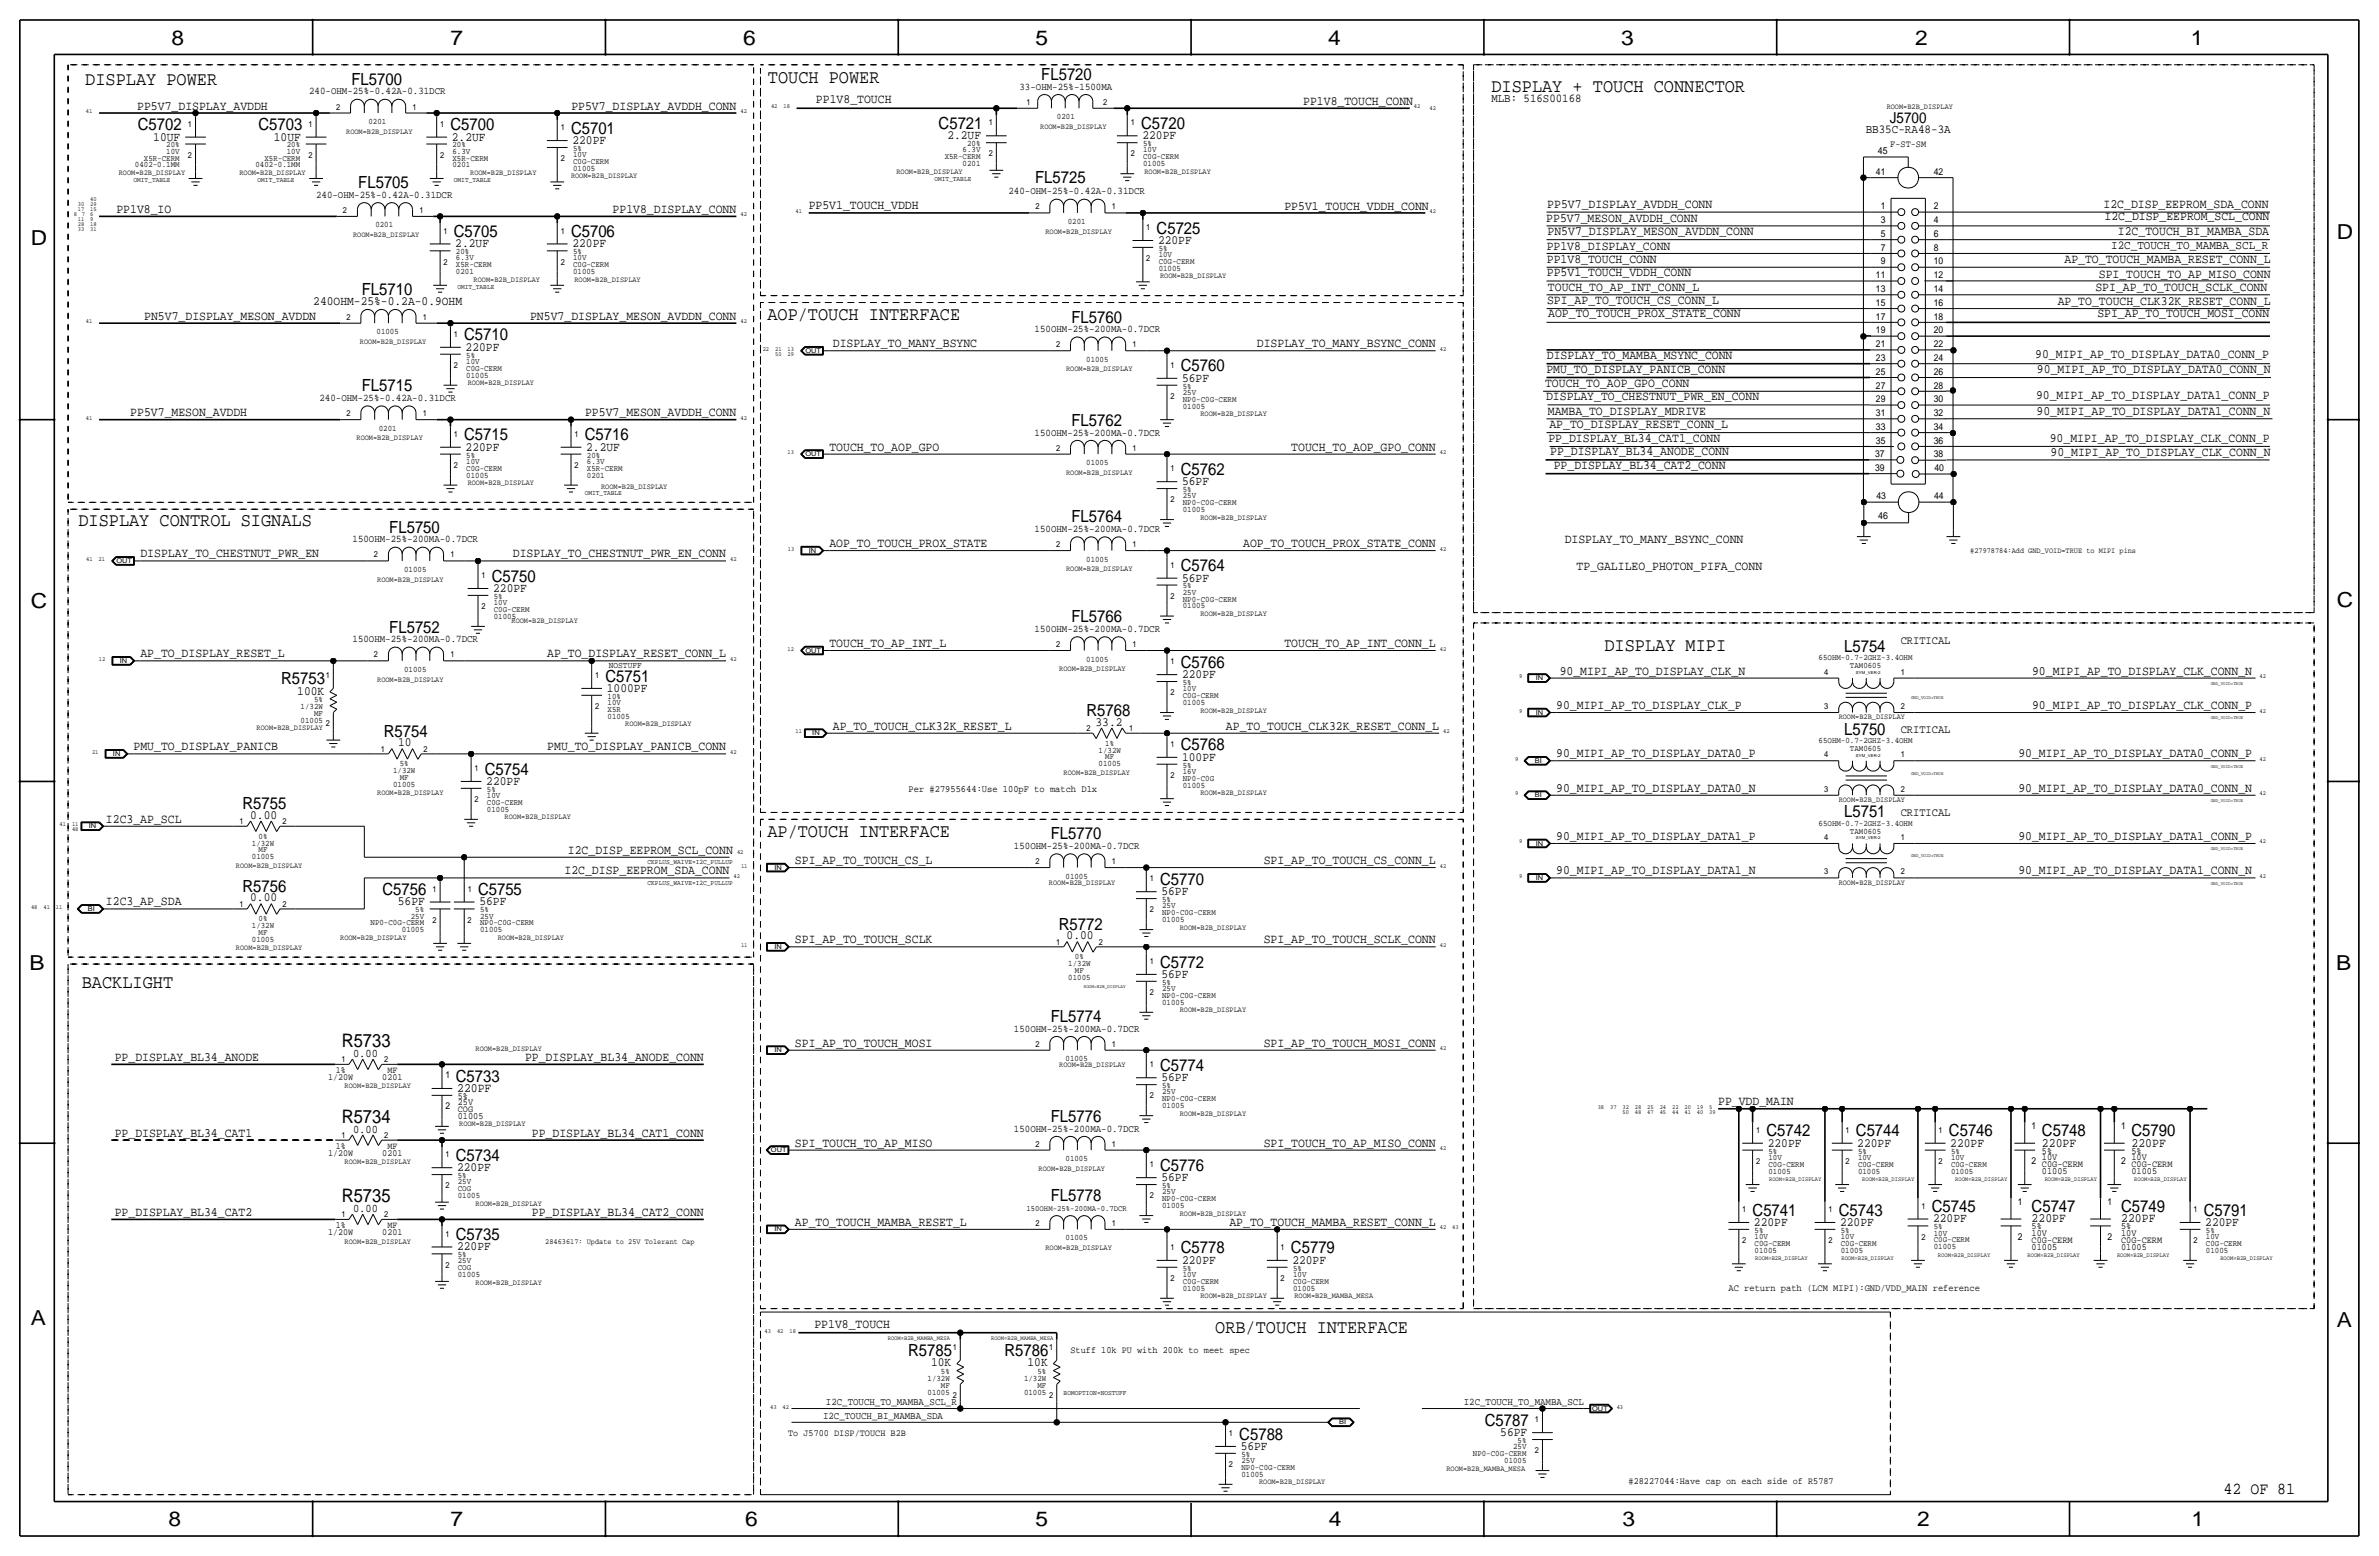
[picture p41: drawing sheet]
<svg xmlns="http://www.w3.org/2000/svg" width="877mm" height="574mm" viewBox="0 0 877 574" stroke-linecap="round" stroke-linejoin="round" font-family="sans-serif">
<defs><g id="words">
<g font-size="7.6">
<text x="63.2" y="16.5">8</text>
<text x="166.1" y="16.5">7</text>
<text x="274" y="16.5">6</text>
<text x="381.7" y="16.5">5</text>
<text x="489.7" y="16.5">4</text>
<text x="597.6" y="16.5">3</text>
<text x="706.1" y="16.5">2</text>
<text x="807.7" y="16.5">1</text>
<text x="861.5" y="88.1">D</text>
<text x="11.4" y="90.4">D</text>
<text x="11.4" y="224.3">C</text>
<text x="861.5" y="223.8">C</text>
<text x="10.8" y="357.6">B</text>
<text x="861.3" y="357.4">B</text>
<text x="11.3" y="488.4">A</text>
<text x="861.5" y="489.2">A</text>
<text x="62.2" y="562.6">8</text>
<text x="166" y="562.6">7</text>
<text x="274.8" y="562.6">6</text>
<text x="381.7" y="562.6">5</text>
<text x="489.9" y="562.6">4</text>
<text x="598.1" y="562.6">3</text>
<text x="706.8" y="562.6">2</text>
<text x="807.9" y="562.6">1</text>
</g>
<g font-size="7">
<text x="31.4" y="31.5">DISPLAY POWER</text>
<text x="283.1" y="30.6">TOUCH POWER</text>
<text x="549.8" y="33.7">DISPLAY + TOUCH CONNECTOR</text>
<text x="282.9" y="117.9">AOP/TOUCH INTERFACE</text>
<text x="28.9" y="194.1">DISPLAY CONTROL SIGNALS</text>
<text x="591.5" y="239.8">DISPLAY MIPI</text>
<text x="282.9" y="308.4">AP/TOUCH INTERFACE</text>
<text x="30.2" y="364.2">BACKLIGHT</text>
<text x="448" y="491.2">ORB/TOUCH INTERFACE</text>
</g>
<g font-size="6.8">
<text x="126" y="386">R5733</text>
<text x="126" y="413.9">R5734</text>
<text x="126" y="443.1">R5735</text>
</g>
<g font-size="6.2">
<text x="383.9" y="29.5">FL5720</text>
<text x="129.6" y="31.2">FL5700</text>
<text x="346" y="47.5">C5721</text>
<text x="420.7" y="47.5">C5720</text>
<text x="50.8" y="48">C5702</text>
<text x="95.3" y="48">C5703</text>
<text x="166.1" y="48">C5700</text>
<text x="210.5" y="49.3">C5701</text>
<text x="132.1" y="69.3">FL5705</text>
<text x="381.6" y="67.6">FL5725</text>
<text x="167.3" y="87.4">C5705</text>
<text x="210.5" y="87.4">C5706</text>
<text x="426.4" y="86.1">C5725</text>
<text x="133.4" y="108.7">FL5710</text>
<text x="395" y="118.9">FL5760</text>
<text x="171.1" y="125.5">C5710</text>
<text x="435.3" y="136.9">C5760</text>
<text x="133.4" y="144.3">FL5715</text>
<text x="395" y="157">FL5762</text>
<text x="171.1" y="162.3">C5715</text>
<text x="215.6" y="162.3">C5716</text>
<text x="435.3" y="175">C5762</text>
<text x="143.5" y="196.3">FL5750</text>
<text x="395" y="192.5">FL5764</text>
<text x="181.3" y="214.4">C5750</text>
<text x="435.3" y="210.6">C5764</text>
<text x="143.5" y="233.2">FL5752</text>
<text x="395" y="229.4">FL5766</text>
<text x="679.9" y="240.3">L5754</text>
<text x="223.2" y="251.2">C5751</text>
<text x="435.3" y="246.1">C5766</text>
<text x="103.6" y="252.2">R5753</text>
<text x="400.5" y="263.9">R5768</text>
<text x="141.5" y="271.5">R5754</text>
<text x="679.9" y="270.8">L5750</text>
<text x="435.3" y="276.6">C5768</text>
<text x="178.8" y="285.5">C5754</text>
<text x="89.4" y="298.2">R5755</text>
<text x="679.9" y="301.2">L5751</text>
<text x="387.4" y="309.4">FL5770</text>
<text x="89.4" y="328.7">R5756</text>
<text x="141" y="329.9">C5756</text>
<text x="176.2" y="329.9">C5755</text>
<text x="427.7" y="326.1">C5770</text>
<text x="390.4" y="342.6">R5772</text>
<text x="427.7" y="356.6">C5772</text>
<text x="387.4" y="376.7">FL5774</text>
<text x="427.7" y="394.7">C5774</text>
<text x="168" y="398.7">C5733</text>
<text x="387.4" y="413.5">FL5776</text>
<text x="651.2" y="418.8">C5742</text>
<text x="684.2" y="418.8">C5744</text>
<text x="718.5" y="418.8">C5746</text>
<text x="752.8" y="418.8">C5748</text>
<text x="785.8" y="418.8">C5790</text>
<text x="168" y="427.9">C5734</text>
<text x="427.7" y="431.5">C5776</text>
<text x="387.4" y="442.7">FL5778</text>
<text x="646.1" y="448.1">C5741</text>
<text x="677.9" y="448.1">C5743</text>
<text x="712.2" y="446.8">C5745</text>
<text x="749" y="446.8">C5747</text>
<text x="782" y="446.8">C5749</text>
<text x="812.5" y="448.1">C5791</text>
<text x="168" y="457.1">C5735</text>
<text x="435.3" y="462">C5778</text>
<text x="475.9" y="462">C5779</text>
<text x="334.8" y="499.9">R5785</text>
<text x="370.3" y="499.9">R5786</text>
<text x="547.4" y="525.5">C5787</text>
<text x="456.9" y="530.6">C5788</text>
<text x="819.7" y="550.8">42 OF 81</text>
</g>
<text font-size="5.6" x="696.7" y="45.2">J5700</text>
<g font-size="4.7">
<text x="50.6" y="40.4">PP5V7_DISPLAY_AVDDH</text>
<text x="210.6" y="40.4">PP5V7_DISPLAY_AVDDH_CONN</text>
<text x="300.8" y="38.1">PP1V8_TOUCH</text>
<text x="480.4" y="38.6">PP1V8_TOUCH_CONN</text>
<text x="56.5" y="51.8">10UF</text>
<text x="101" y="51.8">10UF</text>
<text x="166.6" y="51.8">2.2UF</text>
<text x="211" y="53.1">220PF</text>
<text x="349.3" y="51.3">2.2UF</text>
<text x="421.2" y="51.3">220PF</text>
<text x="298.1" y="77.2">PP5V1_TOUCH_VDDH</text>
<text x="473.5" y="77.2">PP5V1_TOUCH_VDDH_CONN</text>
<text x="570.4" y="76.5">PP5V7_DISPLAY_AVDDH_CONN</text>
<text x="775.5" y="76.5">I2C_DISP_EEPROM_SDA_CONN</text>
<text x="42.9" y="78.5">PP1V8_IO</text>
<text x="225.8" y="78.5">PP1V8_DISPLAY_CONN</text>
<text x="570.1" y="81.7">PP5V7_MESON_AVDDH_CONN</text>
<text x="775.9" y="81.3">I2C_DISP_EEPROM_SCL_CONN</text>
<text x="426.9" y="89.9">220PF</text>
<text x="570.5" y="86.7">PN5V7_DISPLAY_MESON_AVDDN_CONN</text>
<text x="780.8" y="86.5">I2C_TOUCH_BI_MAMBA_SDA</text>
<text x="167.8" y="91.2">2.2UF</text>
<text x="211" y="91.2">220PF</text>
<text x="570.2" y="92">PP1V8_DISPLAY_CONN</text>
<text x="570.3" y="96.8">PP1V8_TOUCH_CONN</text>
<text x="570.3" y="101.9">PP5V1_TOUCH_VDDH_CONN</text>
<text x="761.1" y="97">AP_TO_TOUCH_MAMBA_RESET_CONN_L</text>
<text x="570.7" y="107.1">TOUCH_TO_AP_INT_CONN_L</text>
<text x="772.5" y="107.1">SPI_AP_TO_TOUCH_SCLK_CONN</text>
<text x="773.8" y="102.3">SPI_TOUCH_TO_AP_MISO_CONN</text>
<text x="115.5" y="112.3">240OHM-25%-0.2A-0.9OHM</text>
<text x="570.4" y="112.2">SPI_AP_TO_TOUCH_CS_CONN_L</text>
<text x="758.6" y="112.3">AP_TO_TOUCH_CLK32K_RESET_CONN_L</text>
<text x="53.2" y="117.9">PN5V7_DISPLAY_MESON_AVDDN</text>
<text x="195.4" y="117.9">PN5V7_DISPLAY_MESON_AVDDN_CONN</text>
<text x="570.8" y="117">AOP_TO_TOUCH_PROX_STATE_CONN</text>
<text x="773.2" y="116.8">SPI_AP_TO_TOUCH_MOSI_CONN</text>
<text x="171.7" y="129.3">220PF</text>
<text x="307" y="128">DISPLAY_TO_MANY_BSYNC</text>
<text x="463.4" y="128">DISPLAY_TO_MANY_BSYNC_CONN</text>
<text x="750.3" y="131.9">90_MIPI_AP_TO_DISPLAY_DATA0_CONN_P</text>
<text x="570.1" y="137.6">PMU_TO_DISPLAY_PANICB_CONN</text>
<text x="570.3" y="132.5">DISPLAY_TO_MAMBA_MSYNC_CONN</text>
<text x="751" y="137.4">90_MIPI_AP_TO_DISPLAY_DATA0_CONN_N</text>
<text x="435.8" y="140.7">56PF</text>
<text x="569.6" y="142.7">TOUCH_TO_AOP_GPO_CONN</text>
<text x="570" y="147.5">DISPLAY_TO_CHESTNUT_PWR_EN_CONN</text>
<text x="750.6" y="147.1">90_MIPI_AP_TO_DISPLAY_DATA1_CONN_P</text>
<text x="48" y="153.4">PP5V7_MESON_AVDDH</text>
<text x="215.7" y="153.4">PP5V7_MESON_AVDDH_CONN</text>
<text x="570.6" y="153">MAMBA_TO_DISPLAY_MDRIVE</text>
<text x="750.8" y="152.8">90_MIPI_AP_TO_DISPLAY_DATA1_CONN_N</text>
<text x="571.2" y="157.9">AP_TO_DISPLAY_RESET_CONN_L</text>
<text x="171.7" y="166.1">220PF</text>
<text x="216.1" y="166.1">2.2UF</text>
<text x="305.8" y="166.1">TOUCH_TO_AOP_GPO</text>
<text x="476.1" y="166.1">TOUCH_TO_AOP_GPO_CONN</text>
<text x="570.9" y="163">PP_DISPLAY_BL34_CAT1_CONN</text>
<text x="571.5" y="167.7">PP_DISPLAY_BL34_ANODE_CONN</text>
<text x="755.7" y="162.8">90_MIPI_AP_TO_DISPLAY_CLK_CONN_P</text>
<text x="572.8" y="172.8">PP_DISPLAY_BL34_CAT2_CONN</text>
<text x="756" y="168.3">90_MIPI_AP_TO_DISPLAY_CLK_CONN_N</text>
<text x="435.8" y="178.8">56PF</text>
<text x="305.8" y="201.7">AOP_TO_TOUCH_PROX_STATE</text>
<text x="458.3" y="201.7">AOP_TO_TOUCH_PROX_STATE_CONN</text>
<text x="576.9" y="200.1">DISPLAY_TO_MANY_BSYNC_CONN</text>
<text x="51.8" y="205.5">DISPLAY_TO_CHESTNUT_PWR_EN</text>
<text x="189.1" y="205.5">DISPLAY_TO_CHESTNUT_PWR_EN_CONN</text>
<text x="435.8" y="214.4">56PF</text>
<text x="581.2" y="210.2">TP_GALILEO_PHOTON_PIFA_CONN</text>
<text x="181.8" y="218.2">220PF</text>
<text x="305.8" y="238.5">TOUCH_TO_AP_INT_L</text>
<text x="473.5" y="238.5">TOUCH_TO_AP_INT_CONN_L</text>
<text x="51.8" y="242.3">AP_TO_DISPLAY_RESET_L</text>
<text x="201.8" y="242.3">AP_TO_DISPLAY_RESET_CONN_L</text>
<text x="435.8" y="249.9">220PF</text>
<text x="575" y="248.7">90_MIPI_AP_TO_DISPLAY_CLK_N</text>
<text x="749.2" y="248.7">90_MIPI_AP_TO_DISPLAY_CLK_CONN_N</text>
<text x="109.6" y="256">100K</text>
<text x="223.7" y="255">1000PF</text>
<text x="573.7" y="261.4">90_MIPI_AP_TO_DISPLAY_CLK_P</text>
<text x="749.2" y="261.4">90_MIPI_AP_TO_DISPLAY_CLK_CONN_P</text>
<text x="307" y="269">AP_TO_TOUCH_CLK32K_RESET_L</text>
<text x="403.9" y="267.5">33.2</text>
<text x="452" y="269">AP_TO_TOUCH_CLK32K_RESET_CONN_L</text>
<text x="146.8" y="275.1">10</text>
<text x="49.2" y="276.6">PMU_TO_DISPLAY_PANICB</text>
<text x="201.8" y="276.6">PMU_TO_DISPLAY_PANICB_CONN</text>
<text x="435.8" y="280.4">100PF</text>
<text x="573.7" y="279.1">90_MIPI_AP_TO_DISPLAY_DATA0_P</text>
<text x="744.1" y="279.1">90_MIPI_AP_TO_DISPLAY_DATA0_CONN_P</text>
<text x="179.3" y="289.3">220PF</text>
<text x="573.7" y="291.8">90_MIPI_AP_TO_DISPLAY_DATA0_N</text>
<text x="744.1" y="291.8">90_MIPI_AP_TO_DISPLAY_DATA0_CONN_N</text>
<text x="39.1" y="303.3">I2C3_AP_SCL</text>
<text x="92.2" y="301.8">0.00</text>
<text x="573.7" y="309.6">90_MIPI_AP_TO_DISPLAY_DATA1_P</text>
<text x="744.1" y="309.6">90_MIPI_AP_TO_DISPLAY_DATA1_CONN_P</text>
<text x="209.4" y="314.7">I2C_DISP_EEPROM_SCL_CONN</text>
<text x="208.1" y="322.3">I2C_DISP_EEPROM_SDA_CONN</text>
<text x="293.1" y="318.5">SPI_AP_TO_TOUCH_CS_L</text>
<text x="465.9" y="318.5">SPI_AP_TO_TOUCH_CS_CONN_L</text>
<text x="573.7" y="322.3">90_MIPI_AP_TO_DISPLAY_DATA1_N</text>
<text x="744.1" y="322.3">90_MIPI_AP_TO_DISPLAY_DATA1_CONN_N</text>
<text x="428.2" y="329.9">56PF</text>
<text x="39.1" y="333.8">I2C3_AP_SDA</text>
<text x="92.2" y="332.2">0.00</text>
<text x="146.7" y="333.8">56PF</text>
<text x="176.7" y="333.8">56PF</text>
<text x="293.1" y="347.7">SPI_AP_TO_TOUCH_SCLK</text>
<text x="393.2" y="346.2">0.00</text>
<text x="465.9" y="347.7">SPI_AP_TO_TOUCH_SCLK_CONN</text>
<text x="428.2" y="360.4">56PF</text>
<text x="293.1" y="385.8">SPI_AP_TO_TOUCH_MOSI</text>
<text x="465.9" y="385.8">SPI_AP_TO_TOUCH_MOSI_CONN</text>
<text x="42.3" y="391">PP_DISPLAY_BL34_ANODE</text>
<text x="193.6" y="391">PP_DISPLAY_BL34_ANODE_CONN</text>
<text x="428.2" y="398.5">56PF</text>
<text x="168.5" y="402.5">220PF</text>
<text x="633.4" y="407.4">PP_VDD_MAIN</text>
<text x="42.3" y="419">PP_DISPLAY_BL34_CAT1</text>
<text x="196.1" y="419">PP_DISPLAY_BL34_CAT1_CONN</text>
<text x="293.1" y="422.7">SPI_TOUCH_TO_AP_MISO</text>
<text x="465.9" y="422.7">SPI_TOUCH_TO_AP_MISO_CONN</text>
<text x="651.7" y="422.7">220PF</text>
<text x="684.7" y="422.7">220PF</text>
<text x="719" y="422.7">220PF</text>
<text x="752.8" y="422.7">220PF</text>
<text x="785.8" y="422.7">220PF</text>
<text x="168.5" y="431.7">220PF</text>
<text x="428.2" y="435.4">56PF</text>
<text x="42.3" y="448.2">PP_DISPLAY_BL34_CAT2</text>
<text x="196.1" y="448.2">PP_DISPLAY_BL34_CAT2_CONN</text>
<text x="293.1" y="451.9">AP_TO_TOUCH_MAMBA_RESET_L</text>
<text x="453.2" y="451.9">AP_TO_TOUCH_MAMBA_RESET_CONN_L</text>
<text x="646.6" y="451.9">220PF</text>
<text x="678.4" y="451.9">220PF</text>
<text x="712.7" y="450.6">220PF</text>
<text x="749" y="450.6">220PF</text>
<text x="782" y="450.6">220PF</text>
<text x="813" y="451.9">220PF</text>
<text x="168.5" y="460.9">220PF</text>
<text x="435.8" y="465.8">220PF</text>
<text x="476.5" y="465.8">220PF</text>
<text x="300.2" y="489.5">PP1V8_TOUCH</text>
<text x="343.2" y="503.7">10K</text>
<text x="378.8" y="503.7">10K</text>
<text x="553.1" y="529.3">56PF</text>
<text x="457.4" y="534.4">56PF</text>
</g>
<g font-size="4.5">
<text x="687.8" y="49">BB35C-RA48-3A</text>
<text x="778.3" y="91.8">I2C_TOUCH_TO_MAMBA_SCL_R</text>
</g>
<text font-size="4.4" x="549.8" y="37.5">MLB: 516S00168</text>
<g font-size="4.3">
<text x="700.7" y="237.2">CRITICAL</text>
<text x="700.7" y="270.3">CRITICAL</text>
<text x="700.7" y="300.7">CRITICAL</text>
<text x="130.2" y="389.5">0.00</text>
<text x="130.2" y="417.5">0.00</text>
<text x="130.2" y="446.7">0.00</text>
</g>
<g font-size="3.8">
<text x="114" y="34.8">240-OHM-25%-0.42A-0.31DCR</text>
<text x="375.9" y="33">33-OHM-25%-1500MA</text>
<text x="371.8" y="71.6">240-OHM-25%-0.42A-0.31DCR</text>
<text x="116.5" y="72.9">240-OHM-25%-0.42A-0.31DCR</text>
<text x="381.4" y="122.4">150OHM-25%-200MA-0.7DCR</text>
<text x="117.8" y="147.8">240-OHM-25%-0.42A-0.31DCR</text>
<text x="381.4" y="160.5">150OHM-25%-200MA-0.7DCR</text>
<text x="381.4" y="196.1">150OHM-25%-200MA-0.7DCR</text>
<text x="130" y="199.9">150OHM-25%-200MA-0.7DCR</text>
<text x="381.4" y="232.9">150OHM-25%-200MA-0.7DCR</text>
<text x="130" y="236.7">150OHM-25%-200MA-0.7DCR</text>
<text x="373.8" y="312.9">150OHM-25%-200MA-0.7DCR</text>
<text x="373.8" y="380.2">150OHM-25%-200MA-0.7DCR</text>
<text x="373.8" y="417.1">150OHM-25%-200MA-0.7DCR</text>
<text x="304.5" y="517.9">I2C_TOUCH_TO_MAMBA_SCL_R</text>
<text x="539.6" y="517.9">I2C_TOUCH_TO_MAMBA_SCL</text>
<text x="303.4" y="523">I2C_TOUCH_BI_MAMBA_SDA</text>
</g>
<g font-size="3.6">
<text x="692.3" y="56.6">45</text>
<text x="692.4" y="191.4">46</text>
<text x="335" y="291.8">Per #27955644:Use 100pF to match D1x</text>
<text x="637.2" y="476">AC return path (LCM MIPI):GND/VDD_MAIN reference</text>
</g>
<g font-size="3.5">
<text x="696.9" y="54">F-ST-SM</text>
<text x="691.6" y="64.5">41</text>
<text x="712.9" y="64.5">42</text>
<text x="693.4" y="77.2">1</text>
<text x="712.9" y="77.2">2</text>
<text x="693.4" y="82.2">3</text>
<text x="712.9" y="82.2">4</text>
<text x="693.4" y="87.3">5</text>
<text x="712.9" y="87.3">6</text>
<text x="693.4" y="92.4">7</text>
<text x="712.9" y="92.4">8</text>
<text x="693.4" y="97.5">9</text>
<text x="712.9" y="97.5">10</text>
<text x="691.6" y="102.6">11</text>
<text x="691.6" y="107.7">13</text>
<text x="712.9" y="102.6">12</text>
<text x="712.9" y="107.7">14</text>
<text x="691.6" y="112.7">15</text>
<text x="712.9" y="112.7">16</text>
<text x="691.6" y="117.8">17</text>
<text x="712.9" y="117.8">18</text>
<text x="691.6" y="122.9">19</text>
<text x="712.9" y="122.9">20</text>
<text x="691.6" y="128">21</text>
<text x="712.9" y="128">22</text>
<text x="691.6" y="133.1">23</text>
<text x="712.9" y="133.1">24</text>
<text x="691.6" y="138.1">25</text>
<text x="691.6" y="143.2">27</text>
<text x="712.9" y="138.1">26</text>
<text x="712.9" y="143.2">28</text>
<text x="691.6" y="148.3">29</text>
<text x="712.9" y="148.3">30</text>
<text x="691.6" y="153.4">31</text>
<text x="712.9" y="153.4">32</text>
<text x="691.6" y="158.5">33</text>
<text x="712.9" y="158.5">34</text>
<text x="691.6" y="163.5">35</text>
<text x="712.9" y="163.5">36</text>
<text x="691.3" y="168.5">37</text>
<text x="691.3" y="173.6">39</text>
<text x="712.9" y="168.6">38</text>
<text x="713.1" y="173.7">40</text>
<text x="691.8" y="184.1">43</text>
<text x="713" y="184.1">44</text>
<text x="123.8" y="395.6">1%</text>
<text x="142.8" y="395.6">MF</text>
<text x="121" y="398.2">1/20W</text>
<text x="141" y="398.2">0201</text>
<text x="164.2" y="397.4">1</text>
<text x="168.8" y="405">5%</text>
<text x="168.8" y="407.3">25V</text>
<text x="164.2" y="408.8">2</text>
<text x="168.8" y="412.4">01005</text>
<text x="168.8" y="409.8">COG</text>
<text x="749" y="416.3">1</text>
<text x="782" y="416.3">1</text>
<text x="123.8" y="423.6">1%</text>
<text x="142.8" y="423.6">MF</text>
<text x="752.8" y="425.2">5%</text>
<text x="785.8" y="425.2">5%</text>
<text x="121" y="426.1">1/20W</text>
<text x="141" y="426.1">0201</text>
<text x="749" y="429">2</text>
<text x="752.8" y="427.7">10V</text>
<text x="752.8" y="430.3">C0G-CERM</text>
<text x="782" y="429">2</text>
<text x="785.8" y="427.7">10V</text>
<text x="785.8" y="430.3">C0G-CERM</text>
<text x="752.8" y="432.8">01005</text>
<text x="785.8" y="432.8">01005</text>
<text x="743.9" y="444.2">1</text>
<text x="776.9" y="444.2">1</text>
<text x="121" y="455.3">1/20W</text>
<text x="123.8" y="452.8">1%</text>
<text x="141" y="455.3">0201</text>
<text x="142.8" y="452.8">MF</text>
<text x="749" y="455.7">10V</text>
<text x="749" y="453.1">5%</text>
<text x="782" y="453.1">5%</text>
<text x="782" y="455.7">10V</text>
<text x="743.9" y="456.9">2</text>
<text x="749" y="460.8">01005</text>
<text x="749" y="458.2">C0G-CERM</text>
<text x="776.9" y="456.9">2</text>
<text x="782" y="460.8">01005</text>
<text x="782" y="458.2">C0G-CERM</text>
<text x="394.7" y="498.9">Stuff 10k PU with 200k to meet spec</text>
<text x="290.5" y="529.3">To J5700 DISP/TOUCH B2B</text>
<text x="600.4" y="547.1">#28227044:Have cap on each side of R5787</text>
</g>
<text font-size="3.2" x="224.5" y="246.1">NOSTUFF</text>
<g font-size="3.1">
<text x="123.9" y="40.4">2</text>
<text x="152.1" y="40.4">1</text>
<text x="378.5" y="38.6">1</text>
<text x="406.7" y="38.6">2</text>
<text x="69.3" y="46.7">1</text>
<text x="113.7" y="46.7">1</text>
<text x="135.8" y="45.7">0201</text>
<text x="162.3" y="46.7">1</text>
<text x="364.5" y="46.3">1</text>
<text x="389.7" y="44">0201</text>
<text x="416.9" y="46.3">1</text>
<text x="206.7" y="48">1</text>
<text x="356.5" y="53.9">20%</text>
<text x="421.4" y="53.9">5%</text>
<text x="53" y="59.2">X5R-CERM</text>
<text x="61.3" y="56.6">10V</text>
<text x="61.3" y="54.4">20%</text>
<text x="69.3" y="58.2">2</text>
<text x="97.5" y="59.2">X5R-CERM</text>
<text x="105.7" y="54.4">20%</text>
<text x="105.7" y="56.6">10V</text>
<text x="113.7" y="58.2">2</text>
<text x="162.3" y="58.2">2</text>
<text x="166.8" y="54.4">20%</text>
<text x="166.8" y="56.6">6.3V</text>
<text x="166.8" y="59.2">X5R-CERM</text>
<text x="206.7" y="59.4">2</text>
<text x="211.3" y="55.6">5%</text>
<text x="211.3" y="57.9">10V</text>
<text x="348.3" y="58.7">X5R-CERM</text>
<text x="354.9" y="56.2">6.3V</text>
<text x="364.5" y="57.7">2</text>
<text x="416.9" y="57.7">2</text>
<text x="421.4" y="56.2">10V</text>
<text x="421.4" y="58.7">C0G-CERM</text>
<text x="49.7" y="61.7">0402-0.1MM</text>
<text x="94.2" y="61.7">0402-0.1MM</text>
<text x="166.8" y="61.7">0201</text>
<text x="211.3" y="63">01005</text>
<text x="211.3" y="60.5">C0G-CERM</text>
<text x="354.9" y="61.2">0201</text>
<text x="421.4" y="61.2">01005</text>
<text x="381.7" y="77.2">2</text>
<text x="409.9" y="77.2">1</text>
<text x="126.4" y="78.5">2</text>
<text x="138.4" y="83.8">0201</text>
<text x="154.6" y="78.5">1</text>
<text x="393.7" y="82.5">0201</text>
<text x="163.5" y="86.1">1</text>
<text x="206.7" y="86.1">1</text>
<text x="422.6" y="84.8">1</text>
<text x="168.1" y="93.7">20%</text>
<text x="211.3" y="93.7">5%</text>
<text x="427.2" y="94.7">10V</text>
<text x="427.2" y="92.5">5%</text>
<text x="163.5" y="97.5">2</text>
<text x="168.1" y="96">6.3V</text>
<text x="168.1" y="98.6">X5R-CERM</text>
<text x="168.1" y="101.1">0201</text>
<text x="206.7" y="97.5">2</text>
<text x="211.3" y="101.1">01005</text>
<text x="211.3" y="98.6">C0G-CERM</text>
<text x="211.3" y="96">10V</text>
<text x="422.6" y="96.3">2</text>
<text x="427.2" y="97.3">C0G-CERM</text>
<text x="427.2" y="99.8">01005</text>
<text x="127.7" y="117.9">2</text>
<text x="155.9" y="117.9">1</text>
<text x="138.8" y="123.2">01005</text>
<text x="167.3" y="124.2">1</text>
<text x="171.9" y="131.8">5%</text>
<text x="389.3" y="128">2</text>
<text x="417.5" y="128">1</text>
<text x="167.3" y="135.6">2</text>
<text x="171.9" y="136.7">C0G-CERM</text>
<text x="171.9" y="134.1">10V</text>
<text x="400.4" y="133.4">01005</text>
<text x="431.5" y="135.6">1</text>
<text x="171.9" y="139.2">01005</text>
<text x="436.1" y="143.3">5%</text>
<text x="431.5" y="147.1">2</text>
<text x="436.1" y="145.5">25V</text>
<text x="436.1" y="148.1">NP0-C0G-CERM</text>
<text x="127.7" y="153.4">2</text>
<text x="155.9" y="153.4">1</text>
<text x="436.1" y="150.6">01005</text>
<text x="139.7" y="158.7">0201</text>
<text x="167.3" y="161">1</text>
<text x="211.8" y="161">1</text>
<text x="389.3" y="166.1">2</text>
<text x="417.5" y="166.1">1</text>
<text x="167.3" y="172.5">2</text>
<text x="171.9" y="168.7">5%</text>
<text x="171.9" y="170.9">10V</text>
<text x="171.9" y="173.5">C0G-CERM</text>
<text x="211.8" y="172.5">2</text>
<text x="216.4" y="168.7">20%</text>
<text x="216.4" y="173.5">X5R-CERM</text>
<text x="216.4" y="170.9">6.3V</text>
<text x="400.4" y="171.4">01005</text>
<text x="431.5" y="173.7">1</text>
<text x="171.9" y="176">01005</text>
<text x="216.4" y="176">0201</text>
<text x="431.5" y="185.2">2</text>
<text x="436.1" y="183.6">25V</text>
<text x="436.1" y="181.4">5%</text>
<text x="436.1" y="188.7">01005</text>
<text x="436.1" y="186.2">NP0-C0G-CERM</text>
<text x="389.3" y="201.7">2</text>
<text x="417.5" y="201.7">1</text>
<text x="137.9" y="205.5">2</text>
<text x="166.1" y="205.5">1</text>
<text x="400.4" y="207">01005</text>
<text x="431.5" y="209.3">1</text>
<text x="149" y="210.8">01005</text>
<text x="177.5" y="213.1">1</text>
<text x="182.1" y="220.7">5%</text>
<text x="431.5" y="220.7">2</text>
<text x="436.1" y="216.9">5%</text>
<text x="436.1" y="219.2">25V</text>
<text x="436.1" y="221.7">NP0-C0G-CERM</text>
<text x="177.5" y="224.5">2</text>
<text x="182.1" y="223">10V</text>
<text x="182.1" y="225.6">C0G-CERM</text>
<text x="436.1" y="224.3">01005</text>
<text x="182.1" y="228.1">01005</text>
<text x="389.3" y="238.5">2</text>
<text x="417.5" y="238.5">1</text>
<text x="137.9" y="242.3">2</text>
<text x="166.1" y="242.3">1</text>
<text x="400.4" y="243.8">01005</text>
<text x="431.5" y="244.9">1</text>
<text x="670.5" y="243.3">65OHM-0.7-2GHZ-3.4OHM</text>
<text x="120.1" y="249.9">1</text>
<text x="149" y="247.6">01005</text>
<text x="219.4" y="249.9">1</text>
<text x="672.5" y="248.7">4</text>
<text x="682" y="246.4">TAM0605</text>
<text x="700.7" y="248.7">1</text>
<text x="224" y="257.6">10%</text>
<text x="431.5" y="256.3">2</text>
<text x="436.1" y="254.8">10V</text>
<text x="436.1" y="252.5">5%</text>
<text x="436.1" y="257.3">C0G-CERM</text>
<text x="110.8" y="261.4">1/32W</text>
<text x="115.8" y="263.9">MF</text>
<text x="115.8" y="258.8">5%</text>
<text x="219.4" y="261.4">2</text>
<text x="224" y="259.8">10V</text>
<text x="224" y="262.4">X5R</text>
<text x="436.1" y="259.8">01005</text>
<text x="672.5" y="261.4">3</text>
<text x="700.7" y="261.4">2</text>
<text x="110.8" y="266.4">01005</text>
<text x="120.1" y="267.7">2</text>
<text x="224" y="264.9">01005</text>
<text x="400.5" y="269.5">2</text>
<text x="416.3" y="269.5">1</text>
<text x="407.5" y="274.8">1%</text>
<text x="431.5" y="275.3">1</text>
<text x="670.5" y="273.8">65OHM-0.7-2GHZ-3.4OHM</text>
<text x="140.4" y="277.1">1</text>
<text x="156.2" y="277.1">2</text>
<text x="405" y="277.4">1/32W</text>
<text x="407.5" y="279.9">MF</text>
<text x="672.5" y="279.1">4</text>
<text x="682" y="276.9">TAM0605</text>
<text x="700.7" y="279.1">1</text>
<text x="144.9" y="285">1/32W</text>
<text x="147.4" y="282.4">5%</text>
<text x="147.4" y="287.5">MF</text>
<text x="175" y="284.2">1</text>
<text x="405" y="282.4">01005</text>
<text x="431.5" y="286.8">2</text>
<text x="436.1" y="283">5%</text>
<text x="436.1" y="285.2">16V</text>
<text x="436.1" y="287.8">NP0-C0G</text>
<text x="144.9" y="290.1">01005</text>
<text x="179.5" y="291.8">5%</text>
<text x="436.1" y="290.3">01005</text>
<text x="672.5" y="291.8">3</text>
<text x="700.7" y="291.8">2</text>
<text x="175" y="295.7">2</text>
<text x="179.5" y="299.2">01005</text>
<text x="179.5" y="294.1">10V</text>
<text x="179.5" y="296.7">C0G-CERM</text>
<text x="88.3" y="303.8">1</text>
<text x="104.1" y="303.8">2</text>
<text x="670.5" y="304.3">65OHM-0.7-2GHZ-3.4OHM</text>
<text x="92.9" y="311.7">1/32W</text>
<text x="95.3" y="309.1">0%</text>
<text x="672.5" y="309.6">4</text>
<text x="682" y="307.3">TAM0605</text>
<text x="700.7" y="309.6">1</text>
<text x="92.9" y="316.7">01005</text>
<text x="95.3" y="314.2">MF</text>
<text x="381.7" y="318.5">2</text>
<text x="392.8" y="323.8">01005</text>
<text x="409.9" y="318.5">1</text>
<text x="672.5" y="322.3">3</text>
<text x="700.7" y="322.3">2</text>
<text x="159.5" y="328.7">1</text>
<text x="172.4" y="328.7">1</text>
<text x="423.9" y="324.9">1</text>
<text x="88.3" y="334.3">1</text>
<text x="104.1" y="334.3">2</text>
<text x="428.4" y="334.8">25V</text>
<text x="428.4" y="332.5">5%</text>
<text x="95.3" y="339.6">0%</text>
<text x="136.6" y="341.1">NP0-C0G-CERM</text>
<text x="151.5" y="338.6">25V</text>
<text x="153.1" y="336.3">5%</text>
<text x="159.5" y="340.1">2</text>
<text x="172.4" y="340.1">2</text>
<text x="177" y="338.6">25V</text>
<text x="177" y="336.3">5%</text>
<text x="177" y="341.1">NP0-C0G-CERM</text>
<text x="423.9" y="336.3">2</text>
<text x="428.4" y="339.9">01005</text>
<text x="428.4" y="337.3">NP0-C0G-CERM</text>
<text x="92.9" y="342.1">1/32W</text>
<text x="92.9" y="347.2">01005</text>
<text x="95.3" y="344.7">MF</text>
<text x="148.2" y="343.7">01005</text>
<text x="177" y="343.7">01005</text>
<text x="389.3" y="348.2">1</text>
<text x="396.3" y="353.6">0%</text>
<text x="405.1" y="348.2">2</text>
<text x="393.8" y="356.1">1/32W</text>
<text x="396.3" y="358.6">MF</text>
<text x="423.9" y="355.3">1</text>
<text x="393.8" y="361.2">01005</text>
<text x="428.4" y="365.3">25V</text>
<text x="428.4" y="363">5%</text>
<text x="423.9" y="366.8">2</text>
<text x="428.4" y="370.3">01005</text>
<text x="428.4" y="367.8">NP0-C0G-CERM</text>
<text x="381.7" y="385.8">2</text>
<text x="409.9" y="385.8">1</text>
<text x="125.9" y="391.5">1</text>
<text x="141.6" y="391.5">2</text>
<text x="392.8" y="391.2">01005</text>
<text x="423.9" y="393.4">1</text>
<text x="428.4" y="401.1">5%</text>
<text x="423.9" y="404.9">2</text>
<text x="428.4" y="403.4">25V</text>
<text x="428.4" y="405.9">NP0-C0G-CERM</text>
<text x="428.4" y="408.4">01005</text>
<text x="125.9" y="419.5">1</text>
<text x="141.6" y="419.5">2</text>
<text x="647.4" y="417.6">1</text>
<text x="680.4" y="417.6">1</text>
<text x="714.7" y="417.6">1</text>
<text x="381.7" y="422.7">2</text>
<text x="409.9" y="422.7">1</text>
<text x="652" y="425.2">5%</text>
<text x="685" y="425.2">5%</text>
<text x="719.3" y="425.2">5%</text>
<text x="164.2" y="426.6">1</text>
<text x="392.8" y="428">01005</text>
<text x="423.9" y="430.3">1</text>
<text x="647.4" y="429">2</text>
<text x="652" y="427.5">10V</text>
<text x="652" y="430">C0G-CERM</text>
<text x="680.4" y="429">2</text>
<text x="685" y="430">C0G-CERM</text>
<text x="685" y="427.5">10V</text>
<text x="714.7" y="429">2</text>
<text x="719.3" y="427.5">10V</text>
<text x="719.3" y="430">C0G-CERM</text>
<text x="168.8" y="434.2">5%</text>
<text x="168.8" y="436.5">25V</text>
<text x="428.4" y="437.9">5%</text>
<text x="652" y="432.6">01005</text>
<text x="685" y="432.6">01005</text>
<text x="719.3" y="432.6">01005</text>
<text x="164.2" y="438">2</text>
<text x="168.8" y="441.6">01005</text>
<text x="168.8" y="439">COG</text>
<text x="423.9" y="441.7">2</text>
<text x="428.4" y="440.2">25V</text>
<text x="428.4" y="442.7">NP0-C0G-CERM</text>
<text x="125.9" y="448.7">1</text>
<text x="141.6" y="448.7">2</text>
<text x="428.4" y="445.3">01005</text>
<text x="642.3" y="446.8">1</text>
<text x="674.1" y="446.8">1</text>
<text x="708.4" y="445.5">1</text>
<text x="808.7" y="446.8">1</text>
<text x="164.2" y="455.8">1</text>
<text x="381.7" y="451.9">2</text>
<text x="409.9" y="451.9">1</text>
<text x="646.9" y="454.4">5%</text>
<text x="678.6" y="454.4">5%</text>
<text x="712.9" y="455.4">10V</text>
<text x="712.9" y="453.1">5%</text>
<text x="813.3" y="454.4">5%</text>
<text x="392.8" y="457.2">01005</text>
<text x="431.5" y="460.8">1</text>
<text x="472.1" y="460.8">1</text>
<text x="642.3" y="458.2">2</text>
<text x="646.9" y="461.8">01005</text>
<text x="646.9" y="456.7">10V</text>
<text x="646.9" y="459.2">C0G-CERM</text>
<text x="674.1" y="458.2">2</text>
<text x="678.6" y="461.8">01005</text>
<text x="678.6" y="456.7">10V</text>
<text x="678.6" y="459.2">C0G-CERM</text>
<text x="708.4" y="456.9">2</text>
<text x="712.9" y="460.5">01005</text>
<text x="712.9" y="458">C0G-CERM</text>
<text x="808.7" y="458.2">2</text>
<text x="813.3" y="461.8">01005</text>
<text x="813.3" y="456.7">10V</text>
<text x="813.3" y="459.2">C0G-CERM</text>
<text x="164.2" y="467.2">2</text>
<text x="168.8" y="465.7">25V</text>
<text x="168.8" y="463.4">5%</text>
<text x="168.8" y="470.8">01005</text>
<text x="168.8" y="468.3">COG</text>
<text x="431.5" y="472.2">2</text>
<text x="436.1" y="468.4">5%</text>
<text x="436.1" y="470.7">10V</text>
<text x="436.1" y="473.2">C0G-CERM</text>
<text x="472.1" y="472.2">2</text>
<text x="476.7" y="473.2">C0G-CERM</text>
<text x="476.7" y="470.7">10V</text>
<text x="476.7" y="468.4">5%</text>
<text x="436.1" y="475.7">01005</text>
<text x="476.7" y="475.7">01005</text>
<text x="351.2" y="497.6">1</text>
<text x="386.8" y="497.6">1</text>
<text x="342" y="509">1/32W</text>
<text x="346.9" y="506.5">5%</text>
<text x="377.5" y="509">1/32W</text>
<text x="382.5" y="506.5">5%</text>
<text x="342" y="514.1">01005</text>
<text x="346.9" y="511.6">MF</text>
<text x="351.2" y="515.4">2</text>
<text x="377.5" y="514.1">01005</text>
<text x="382.5" y="511.6">MF</text>
<text x="386.8" y="515.4">2</text>
<text x="565.9" y="524.3">1</text>
<text x="453.1" y="529.3">1</text>
<text x="559.5" y="531.9">5%</text>
<text x="457.7" y="537">5%</text>
<text x="457.7" y="539.2">25V</text>
<text x="543" y="536.7">NP0-C0G-CERM</text>
<text x="554.6" y="539.2">01005</text>
<text x="557.9" y="534.2">25V</text>
<text x="565.9" y="535.7">2</text>
<text x="453.1" y="540.8">2</text>
<text x="457.7" y="544.3">01005</text>
<text x="457.7" y="541.8">NP0-C0G-CERM</text>
</g>
<text font-size="3" x="378.4" y="446.3">150OHM-25%-200MA-0.7DCR</text>
<g font-size="2.9">
<text x="695.6" y="40.1">ROOM=B2B_DISPLAY</text>
<text x="383.5" y="47.5">ROOM=B2B_DISPLAY</text>
<text x="127.6" y="49.3">ROOM=B2B_DISPLAY</text>
<text x="43.8" y="64.5">ROOM=B2B_DISPLAY</text>
<text x="88.3" y="64.5">ROOM=B2B_DISPLAY</text>
<text x="173.4" y="64.5">ROOM=B2B_DISPLAY</text>
<text x="210.5" y="65.8">ROOM=B2B_DISPLAY</text>
<text x="330.5" y="64">ROOM=B2B_DISPLAY</text>
<text x="421.9" y="64">ROOM=B2B_DISPLAY</text>
<text x="130.2" y="87.4">ROOM=B2B_DISPLAY</text>
<text x="385.4" y="86.1">ROOM=B2B_DISPLAY</text>
<text x="174.6" y="103.9">ROOM=B2B_DISPLAY</text>
<text x="211.8" y="103.9">ROOM=B2B_DISPLAY</text>
<text x="427.7" y="102.6">ROOM=B2B_DISPLAY</text>
<text x="132.7" y="126.7">ROOM=B2B_DISPLAY</text>
<text x="393.1" y="136.9">ROOM=B2B_DISPLAY</text>
<text x="172.4" y="142">ROOM=B2B_DISPLAY</text>
<text x="442.6" y="153.4">ROOM=B2B_DISPLAY</text>
<text x="131.4" y="162.3">ROOM=B2B_DISPLAY</text>
<text x="172.4" y="178.8">ROOM=B2B_DISPLAY</text>
<text x="393.1" y="175">ROOM=B2B_DISPLAY</text>
<text x="221.6" y="180.1">ROOM=B2B_DISPLAY</text>
<text x="442.6" y="191.5">ROOM=B2B_DISPLAY</text>
<text x="726.4" y="203.9">#27978784:Add GND_VOID=TRUE to MIPI pins</text>
<text x="139.1" y="214.4">ROOM=B2B_DISPLAY</text>
<text x="393.1" y="210.6">ROOM=B2B_DISPLAY</text>
<text x="442.6" y="227.1">ROOM=B2B_DISPLAY</text>
<text x="188.6" y="229.6">ROOM=B2B_DISPLAY</text>
<text x="139.1" y="251.2">ROOM=B2B_DISPLAY</text>
<text x="390.5" y="247.4">ROOM=B2B_DISPLAY</text>
<text x="442.6" y="262.6">ROOM=B2B_DISPLAY</text>
<text x="94.6" y="269">ROOM=B2B_DISPLAY</text>
<text x="230.5" y="267.7">ROOM=B2B_DISPLAY</text>
<text x="677.9" y="265.2">ROOM=B2B_DISPLAY</text>
<text x="392.1" y="285.5">ROOM=B2B_DISPLAY</text>
<text x="139.1" y="293.1">ROOM=B2B_DISPLAY</text>
<text x="442.6" y="293.1">ROOM=B2B_DISPLAY</text>
<text x="677.9" y="295.7">ROOM=B2B_DISPLAY</text>
<text x="186.1" y="302">ROOM=B2B_DISPLAY</text>
<text x="87" y="319.8">ROOM=B2B_DISPLAY</text>
<text x="386.7" y="326.1">ROOM=B2B_DISPLAY</text>
<text x="677.9" y="326.1">ROOM=B2B_DISPLAY</text>
<text x="125.4" y="346.5">ROOM=B2B_DISPLAY</text>
<text x="183.5" y="346.5">ROOM=B2B_DISPLAY</text>
<text x="435" y="342.6">ROOM=B2B_DISPLAY</text>
<text x="87" y="350.3">ROOM=B2B_DISPLAY</text>
<text x="435" y="373.1">ROOM=B2B_DISPLAY</text>
<text x="175.3" y="387.2">ROOM=B2B_DISPLAY</text>
<text x="390.5" y="393.4">ROOM=B2B_DISPLAY</text>
<text x="127.1" y="401.2">ROOM=B2B_DISPLAY</text>
<text x="435" y="411.2">ROOM=B2B_DISPLAY</text>
<text x="169.3" y="415.2">ROOM=B2B_DISPLAY</text>
<text x="127.1" y="429.1">ROOM=B2B_DISPLAY</text>
<text x="382.9" y="431.5">ROOM=B2B_DISPLAY</text>
<text x="175.3" y="444.4">ROOM=B2B_DISPLAY</text>
<text x="435" y="448.1">ROOM=B2B_DISPLAY</text>
<text x="127.1" y="458.4">ROOM=B2B_DISPLAY</text>
<text x="201" y="458.4">28463617: Update to 25V Tolerant Cap</text>
<text x="385.4" y="460.8">ROOM=B2B_DISPLAY</text>
<text x="175.3" y="473.6">ROOM=B2B_DISPLAY</text>
<text x="442.6" y="478.5">ROOM=B2B_DISPLAY</text>
<text x="477.2" y="478.5">ROOM=B2B_MAMBA_MESA</text>
<text x="533.3" y="542">ROOM=B2B_MAMBA_MESA</text>
<text x="464.2" y="547.1">ROOM=B2B_DISPLAY</text>
</g>
<g font-size="2.6">
<text x="49.2" y="67.1">OMIT_TABLE</text>
<text x="94.9" y="67.1">OMIT_TABLE</text>
<text x="167.3" y="67.1">OMIT_TABLE</text>
<text x="344.5" y="66.6">OMIT_TABLE</text>
<text x="168.6" y="106.4">OMIT_TABLE</text>
<text x="215.6" y="182.6">OMIT_TABLE</text>
<text x="238.7" y="318.5">CKPLUS_WAIVE=I2C_PULLUP</text>
<text x="238.7" y="326.1">CKPLUS_WAIVE=I2C_PULLUP</text>
<text x="392.1" y="514.1">BOMOPTION=NOSTUFF</text>
</g>
<g font-size="2.5">
<text x="296.9" y="130">OUT</text>
<text x="296.9" y="168.1">OUT</text>
<text x="298.2" y="203.7">IN</text>
<text x="42.9" y="207.5">OUT</text>
<text x="44.2" y="244.3">IN</text>
<text x="296.9" y="240.5">OUT</text>
<text x="566.2" y="250.7">IN</text>
<text x="566.2" y="263.4">IN</text>
<text x="299.5" y="271">IN</text>
<text x="41.7" y="278.6">IN</text>
<text x="565.8" y="281.2">BI</text>
<text x="565.8" y="293.9">BI</text>
<text x="32.8" y="305.3">IN</text>
<text x="566.2" y="311.7">IN</text>
<text x="285.5" y="320.5">IN</text>
<text x="566.2" y="324.4">IN</text>
<text x="32.4" y="335.8">BI</text>
<text x="285.5" y="349.8">IN</text>
<text x="285.5" y="387.9">IN</text>
<text x="284.2" y="424.7">OUT</text>
<text x="285.5" y="453.9">IN</text>
<text x="587" y="519.9">OUT</text>
<text x="493.7" y="525">BI</text>
</g>
<g font-size="2.3">
<text x="31.7" y="41.7">41</text>
<text x="273" y="41.7">42</text>
<text x="284.3" y="39.9">42</text>
<text x="288.8" y="39.9">18</text>
<text x="521.2" y="39.9">42</text>
<text x="527" y="40.4">42</text>
<text x="28.7" y="77.9">17</text>
<text x="28.7" y="76.1">30</text>
<text x="33.3" y="77.9">15</text>
<text x="33.3" y="76.1">29</text>
<text x="33.3" y="74.3">40</text>
<text x="27.2" y="79.8">8</text>
<text x="28.7" y="81.6">11</text>
<text x="28.7" y="83.4">28</text>
<text x="30.2" y="79.8">7</text>
<text x="33.3" y="79.8">6</text>
<text x="33.3" y="81.6">9</text>
<text x="33.3" y="83.4">18</text>
<text x="273" y="79.8">42</text>
<text x="293.3" y="78.5">41</text>
<text x="527" y="78.5">42</text>
<text x="28.7" y="85.2">33</text>
<text x="33.3" y="85.2">31</text>
<text x="31.7" y="119.1">41</text>
<text x="273" y="119.1">42</text>
<text x="281.2" y="129.3">22</text>
<text x="285.7" y="131.1">50</text>
<text x="285.7" y="129.3">21</text>
<text x="290.3" y="131.1">29</text>
<text x="290.3" y="129.3">13</text>
<text x="530.8" y="129.3">42</text>
<text x="31.7" y="154.7">41</text>
<text x="273" y="154.7">42</text>
<text x="290.3" y="167.4">13</text>
<text x="530.8" y="167.4">42</text>
<text x="290.5" y="202.9">13</text>
<text x="530.8" y="202.9">42</text>
<text x="31.7" y="206.8">41</text>
<text x="36.3" y="206.8">21</text>
<text x="269.2" y="206.8">42</text>
<text x="290.3" y="239.8">12</text>
<text x="530.8" y="239.8">42</text>
<text x="36.5" y="243.6">12</text>
<text x="269.2" y="243.6">42</text>
<text x="560" y="249.9">9</text>
<text x="833.1" y="249.9">42</text>
<text x="560" y="262.6">9</text>
<text x="833.1" y="262.6">42</text>
<text x="293.3" y="270.3">11</text>
<text x="532.1" y="270.3">42</text>
<text x="33.9" y="277.9">21</text>
<text x="269.2" y="277.9">42</text>
<text x="558.6" y="280.4">9</text>
<text x="833.1" y="280.4">42</text>
<text x="558.6" y="293.1">9</text>
<text x="833.1" y="293.1">42</text>
<text x="22" y="304.5">41</text>
<text x="26.6" y="304.5">11</text>
<text x="26.6" y="306.4">48</text>
<text x="560" y="310.9">9</text>
<text x="833.1" y="310.9">42</text>
<text x="271.7" y="314.7">42</text>
<text x="270.5" y="323.6">42</text>
<text x="273.2" y="319.8">11</text>
<text x="530.8" y="319.8">42</text>
<text x="560" y="323.6">9</text>
<text x="833.1" y="323.6">42</text>
<text x="11.4" y="335">48</text>
<text x="16" y="335">41</text>
<text x="20.6" y="335">11</text>
<text x="273.2" y="349">11</text>
<text x="530.8" y="349">42</text>
<text x="530.8" y="387.1">42</text>
<text x="589" y="408.7">38</text>
<text x="593.6" y="408.7">37</text>
<text x="598.2" y="410.5">50</text>
<text x="598.2" y="408.7">32</text>
<text x="602.7" y="410.5">48</text>
<text x="602.7" y="408.7">28</text>
<text x="607.3" y="410.5">47</text>
<text x="607.3" y="408.7">25</text>
<text x="611.9" y="410.5">45</text>
<text x="611.9" y="408.7">24</text>
<text x="616.5" y="410.5">44</text>
<text x="616.5" y="408.7">22</text>
<text x="621" y="410.5">41</text>
<text x="621" y="408.7">20</text>
<text x="625.6" y="410.5">40</text>
<text x="625.6" y="408.7">19</text>
<text x="630.2" y="410.5">39</text>
<text x="630.2" y="408.7">5</text>
<text x="530.8" y="423.9">42</text>
<text x="652.2" y="435.4">ROOM=B2B_DISPLAY</text>
<text x="686.5" y="435.4">ROOM=B2B_DISPLAY</text>
<text x="720.8" y="435.4">ROOM=B2B_DISPLAY</text>
<text x="753.8" y="435.4">ROOM=B2B_DISPLAY</text>
<text x="786.8" y="435.4">ROOM=B2B_DISPLAY</text>
<text x="530.8" y="453.1">42</text>
<text x="535.4" y="453.1">43</text>
<text x="647.1" y="464.6">ROOM=B2B_DISPLAY</text>
<text x="678.9" y="464.6">ROOM=B2B_DISPLAY</text>
<text x="714.4" y="463.3">ROOM=B2B_DISPLAY</text>
<text x="747.5" y="463.3">ROOM=B2B_DISPLAY</text>
<text x="780.5" y="463.3">ROOM=B2B_DISPLAY</text>
<text x="818.6" y="464.6">ROOM=B2B_DISPLAY</text>
<text x="281.9" y="491.2">43</text>
<text x="286.5" y="491.2">42</text>
<text x="291" y="491.2">18</text>
<text x="327.3" y="493.8">ROOM=B2B_MAMBA_MESA</text>
<text x="365.4" y="493.8">ROOM=B2B_MAMBA_MESA</text>
<text x="283.9" y="519.2">43</text>
<text x="288.5" y="519.2">42</text>
<text x="596" y="519.2">43</text>
</g>
<text font-size="1.8" x="399.5" y="364.2">ROOM=B2B_DISPLAY</text>
<g font-size="1.7">
<text x="704.5" y="257.6">GND_VOID=TRUE</text>
<text x="815" y="252.5">GND_VOID=TRUE</text>
<text x="815" y="265.2">GND_VOID=TRUE</text>
<text x="704.5" y="285.5">GND_VOID=TRUE</text>
<text x="815" y="283">GND_VOID=TRUE</text>
<text x="815" y="295.7">GND_VOID=TRUE</text>
<text x="704.5" y="316">GND_VOID=TRUE</text>
<text x="815" y="313.4">GND_VOID=TRUE</text>
<text x="815" y="326.1">GND_VOID=TRUE</text>
</g>
<g font-size="1.5">
<text x="684.2" y="248.4">SYM_VER-2</text>
<text x="684.2" y="278.9">SYM_VER-2</text>
<text x="684.2" y="309.4">SYM_VER-2</text>
</g>
</g></defs>
<g fill="none" stroke="#000" stroke-width=".37">
<path d="M129.2 39.1a2.54 2.54 0 0 1 2.6-2.5 2.54 2.54 0 0 1 2.5 2.5 2.54 2.54 0 0 1 2.6-2.5 2.54 2.54 0 0 1 2.5 2.5 2.54 2.54 0 0 1 2.5-2.5 2.54 2.54 0 0 1 2.6 2.5 2.54 2.54 0 0 1 2.5-2.5 2.54 2.54 0 0 1 2.6 2.5M129.2 39.1v2.6zM134.3 39.1v2.6zM139.4 39.1v2.6zM144.5 39.1v2.6zM149.6 39.1v2.6zM374.9 39.9h7.7zM382.6 37.4a2.54 2.54 0 0 1 2.5-2.6 2.54 2.54 0 0 1 2.5 2.6 2.54 2.54 0 0 1 2.6-2.6 2.54 2.54 0 0 1 2.5 2.6 2.54 2.54 0 0 1 2.6-2.6 2.54 2.54 0 0 1 2.5 2.6 2.54 2.54 0 0 1 2.5-2.6 2.54 2.54 0 0 1 2.6 2.6M382.6 37.4v2.5zM387.6 37.4v2.5zM392.7 37.4v2.5zM397.8 37.4v2.5z"/>
<path d="M402.9 37.4v2.5zM402.9 39.9h7.6zM68.3 53.1h7.6zM68.3 50.5h7.6zM72.1 42.9v7.6zM72.1 53.1v7.6zM112.7 50.5h7.6zM112.7 53.1h7.6zM116.5 42.9v7.6zM116.5 53.1v7.6zM121.6 41.7h7.6zM149.6 41.7h7.6z"/>
<path d="M157.2 53.1h7.6zM157.2 50.5h7.6zM161 42.9v7.6zM161 53.1v7.6zM201.6 51.8h7.6zM201.6 54.4h7.6zM205.4 44.2v7.6zM205.4 54.4v7.6zM363.5 50.1h7.6zM363.5 52.6h7.6zM367.3 42.4v7.7zM367.3 52.6v7.6z"/>
<path d="M411.8 52.6h7.6zM411.8 50.1h7.6zM415.6 42.4v7.7zM415.6 52.6v7.6zM687 57.9v7.6zM687 57.9h2.5zM689.5 57.9h14zM703.5 57.9v3.8zM69.5 65.8h5.1zM70.6 67.1h3zM71.3 68.3h1.5zM72.1 60.7v2.5z"/>
<path d="M72.1 63.2v2.6zM114 65.8h5.1zM115 67.1h3.1zM115.8 68.3h1.5zM116.5 60.7v2.5zM116.5 63.2v2.6zM124.2 79.8h7.6zM131.8 77.2v2.6zM131.8 77.2a2.54 2.54 0 0 1 2.5-2.5 2.54 2.54 0 0 1 2.6 2.5 2.54 2.54 0 0 1 2.5-2.5 2.54 2.54 0 0 1 2.5 2.5 2.54 2.54 0 0 1 2.6-2.5 2.54 2.54 0 0 1 2.5 2.5 2.54 2.54 0 0 1 2.6-2.5 2.54 2.54 0 0 1 2.5 2.5M136.9 77.2v2.6zM141.9 77.2v2.6zM147 77.2v2.6z"/>
<path d="M152.1 77.2v2.6zM152.1 79.8h7.6zM158.4 65.8h5.1zM159.5 67.1h3zM160.2 68.3h1.5zM161 60.7v2.5zM161 63.2v2.6zM202.9 67.1h5.1zM203.9 68.3h3.1zM204.7 69.6h1.5zM205.4 62v2.5zM205.4 64.5v2.6z"/>
<path d="M364.8 62.8h5.1zM365.8 64h3zM366.6 65.3h1.5zM367.3 60.2v2.6zM379.4 78.5h7.6zM387 75.9v2.6zM387 75.9a2.54 2.54 0 0 1 2.6-2.5 2.54 2.54 0 0 1 2.5 2.5 2.54 2.54 0 0 1 2.6-2.5 2.54 2.54 0 0 1 2.5 2.5 2.54 2.54 0 0 1 2.5-2.5 2.54 2.54 0 0 1 2.6 2.5 2.54 2.54 0 0 1 2.5-2.5 2.54 2.54 0 0 1 2.6 2.5M392.1 75.9v2.6zM397.2 75.9v2.6zM402.3 75.9v2.6zM407.4 78.5h7.6zM407.4 75.9v2.6z"/>
<path d="M413 64h5.1zM414.1 65.3h3zM414.8 66.6h1.5zM415.6 60.2v1.3zM415.6 61.5v2.5zM570.2 78.2h119.3zM687 65.5v119.6zM687 65.5h2.5zM689.5 65.5h10.2zM689.5 78.2h10.2zM697.2 73.1v105.3zM697.2 73.1h12.7z"/>
<path d="M707.3 65.5h10.2zM707.3 78.2h10.2zM709.8 73.1v105.3zM717.5 65.5h2.5zM717.5 78.2h119.4zM720 65.5v38.1zM158.4 89.9h7.7zM158.4 92.5h7.7zM162.3 82.3v7.6zM162.3 92.5v7.6zM201.6 89.9h7.6zM201.6 92.5h7.6z"/>
<path d="M205.4 82.3v7.6zM205.4 92.5v7.6zM417.5 91.2h7.6zM417.5 88.6h7.6zM421.3 98.8v2.5zM421.3 81v7.6zM421.3 91.2v7.6zM570.2 88.3h119.3zM570.2 83.3h119.3zM570.2 98.5h119.3zM570.2 93.4h119.3zM689.5 83.3h10.2z"/>
<path d="M689.5 98.5h10.2zM689.5 93.4h10.2zM689.5 88.3h10.2zM707.3 98.5h10.2zM707.3 83.3h10.2zM707.3 93.4h10.2zM707.3 88.3h10.2zM717.5 98.5h119.4zM717.5 83.3h119.4zM717.5 88.3h119.4zM717.5 93.4h119.4zM125.4 119.1h7.6z"/>
<path d="M133 116.6v2.5zM133 116.6a2.54 2.54 0 0 1 2.6-2.5 2.54 2.54 0 0 1 2.5 2.5 2.54 2.54 0 0 1 2.6-2.5 2.54 2.54 0 0 1 2.5 2.5 2.54 2.54 0 0 1 2.5-2.5 2.54 2.54 0 0 1 2.6 2.5 2.54 2.54 0 0 1 2.5-2.5 2.54 2.54 0 0 1 2.6 2.5M138.1 116.6v2.5zM143.2 116.6v2.5zM148.3 116.6v2.5zM153.4 116.6v2.5zM153.4 119.1h7.6zM159.7 105.2h5.1zM160.7 106.4h3.1zM161.5 107.7h1.5zM162.3 100.1v2.5zM162.3 102.6v2.6z"/>
<path d="M202.9 105.2h5.1zM203.9 106.4h3.1zM204.7 107.7h1.5zM205.4 100.1v2.5zM205.4 102.6v2.6zM418.8 103.9h5.1zM419.8 105.2h3.1zM420.6 106.4h1.5zM421.3 101.3v2.6zM570.2 103.6h119.3zM570.2 118.8h119.3zM570.2 108.7h119.3z"/>
<path d="M570.2 113.7h119.3zM689.5 113.7h10.2zM689.5 118.8h10.2zM689.5 108.7h10.2zM689.5 103.6h10.2zM707.3 108.7h10.2zM707.3 113.7h10.2zM707.3 118.8h10.2zM709.5 103.5h125.1zM717.5 113.7h119.4zM717.5 103.6h2.5zM717.5 108.7h119.4z"/>
<path d="M720 103.6v35.5zM162.3 130.6h7.6zM162.3 128h7.6zM166.1 138.2v1.2zM166.1 120.4v7.6zM166.1 130.6v7.6zM166.1 139.4v2.6zM295.1 129.3l1.6 1.6zM295.1 129.3l1.6-1.6zM295.3 129.3l1.5 1.5zM295.3 129.3l1.5-1.5zM295.5 129.3l1.3-1.4z"/>
<path d="M295.5 129.3l1.3 1.4zM295.6 129.3l1.3-1.3zM295.6 129.3l1.3 1.3zM296.7 127.7h6.8zM296.7 130.9h6.8zM296.8 127.8h6.6zM296.8 130.8h6.6zM296.8 130.7h6.5zM296.8 127.9h6.5zM296.9 128h6.3zM296.9 130.6h6.3zM303.2 128v2.6z"/>
<path d="M303.2 129.3h2.6zM303.3 127.9v2.8zM303.4 127.8v3zM303.5 127.7v3.2zM305.8 129.3h81.2zM387 129.3h7.7zM394.7 126.7v2.6zM394.7 126.7a2.54 2.54 0 0 1 2.5-2.5 2.54 2.54 0 0 1 2.5 2.5 2.54 2.54 0 0 1 2.6-2.5 2.54 2.54 0 0 1 2.5 2.5 2.54 2.54 0 0 1 2.6-2.5 2.54 2.54 0 0 1 2.5 2.5 2.54 2.54 0 0 1 2.5-2.5 2.54 2.54 0 0 1 2.6 2.5M399.7 126.7v2.6zM404.8 126.7v2.6zM409.9 126.7v2.6zM415 129.3h7.6z"/>
<path d="M415 126.7v2.6zM422.6 129.3h7.6zM426.4 139.4h7.6zM430.2 129.3h99.1zM430.2 129.3v2.5zM430.2 131.8v7.6zM689.5 123.9h10.2zM689.5 139.1h10.2zM689.5 129h10.2zM689.5 134.1h10.2zM707.3 123.9h10.2zM707.3 139.1h10.2z"/>
<path d="M707.3 134.1h10.2zM707.3 129h10.2zM717.2 139.2h120.1zM717.3 128.9h2.6zM717.5 134.1h119.4zM720 139.1v15.3zM125.4 154.7h7.6zM133 152.1v2.6zM133 152.1a2.54 2.54 0 0 1 2.6-2.5 2.54 2.54 0 0 1 2.5 2.5 2.54 2.54 0 0 1 2.6-2.5 2.54 2.54 0 0 1 2.5 2.5 2.54 2.54 0 0 1 2.5-2.5 2.54 2.54 0 0 1 2.6 2.5 2.54 2.54 0 0 1 2.5-2.5 2.54 2.54 0 0 1 2.6 2.5M138.1 152.1v2.6zM143.2 152.1v2.6zM148.3 152.1v2.6z"/>
<path d="M153.4 152.1v2.6zM153.4 154.7h7.6zM163.5 142h5.1zM164.5 143.3h3.1zM165.3 144.5h1.5zM166.1 157.2v7.6zM210.5 157.2v7.6zM426.4 142h7.6zM427.7 154.7h5.1zM428.7 156h3.1zM429.5 157.2h1.5zM430.2 149.6v2.5z"/>
<path d="M430.2 142v7.6zM430.2 152.1v2.6zM568.9 144.2h120.6zM570.2 154.4h119.3zM570.2 159.5h119.3zM570.5 149.2h119zM689.5 144.2h10.2zM689.5 159.5h10.2zM689.5 154.4h10.2zM689.5 149.3h10.2zM707.3 159.5h10.2zM707.3 154.4h10.2z"/>
<path d="M707.3 149.3h10.2zM707.3 144.2h10.2zM717.2 154.4h120.6zM717.3 159.5h2.2zM717.4 144.1h2.6zM717.5 149.3h119.4zM720 154.4v15.2zM162.3 167.4h7.6zM162.3 164.8h7.6zM163.5 178.8h5.1zM166.1 175v1.3zM166.1 167.4v7.6z"/>
<path d="M166.1 176.3v2.5zM206.7 164.8h7.6zM206.7 167.4h7.6zM208 178.8h5.1zM210.5 175v1.3zM210.5 167.4v7.6zM210.5 176.3v2.5zM295.1 167.4l1.6 1.6zM295.1 167.4l1.6-1.6zM295.3 167.4l1.5 1.5zM295.3 167.4l1.5-1.5zM295.5 167.4l1.3-1.4z"/>
<path d="M295.5 167.4l1.3 1.4zM295.6 167.4l1.3-1.3zM295.6 167.4l1.3 1.3zM296.7 165.8h6.8zM296.7 169h6.8zM296.8 165.9h6.6zM296.8 168.9h6.6zM296.8 168.8h6.5zM296.8 166h6.5zM296.9 166.1h6.3zM296.9 168.7h6.3zM303.2 166.1v2.6z"/>
<path d="M303.2 167.4h2.6zM303.3 166v2.8zM303.4 165.9v3zM303.5 165.8v3.2zM305.8 167.4h81.2zM387 167.4h7.7zM394.7 164.8v2.6zM394.7 164.8a2.54 2.54 0 0 1 2.5-2.5 2.54 2.54 0 0 1 2.5 2.5 2.54 2.54 0 0 1 2.6-2.5 2.54 2.54 0 0 1 2.5 2.5 2.54 2.54 0 0 1 2.6-2.5 2.54 2.54 0 0 1 2.5 2.5 2.54 2.54 0 0 1 2.5-2.5 2.54 2.54 0 0 1 2.6 2.5M399.7 164.8v2.6zM404.8 164.8v2.6zM409.9 164.8v2.6zM415 167.4h7.6z"/>
<path d="M415 164.8v2.6zM422.6 167.4h7.6zM426.4 177.5h7.6zM430.2 167.4h99.1zM430.2 167.4v2.5zM430.2 169.9v7.6zM571.3 164.6h126.9zM687 164.5h2.5zM689.2 169.5h10.1zM689.2 174.6h10.1zM697.2 178.4h12.7zM707.3 169.6h10.2z"/>
<path d="M707.3 164.5h10.2zM707.5 174.7h10.2zM717.5 164.5h119.4zM717.6 169.5h119.1zM717.7 174.7h2.5zM720 169.6v15.3zM164.5 180.1h3.1zM165.3 181.4h1.5zM209 180.1h3zM209.8 181.4h1.5zM426.4 180.1h7.6zM427.7 191.5h5.1z"/>
<path d="M428.7 192.8h3.1zM429.5 194.1h1.5zM430.2 187.7v1.3zM430.2 180.1v7.6zM430.2 189v2.5zM684.6 197.8h5.1zM685.6 199.1h3.1zM687.1 192.7h2.6zM687.1 185.1v7.6zM687.1 192.7v2.6zM687.1 185.1h2.6zM687.1 195.3v2.5z"/>
<path d="M689.7 192.7h13.9zM689.7 185.1h10.1zM703.6 188.9v3.8zM707.5 185.1h10.1zM717.6 197.8h5.1zM717.6 185.1h2.6zM718.6 199.1h3.1zM720.2 185.1v10.2zM720.2 195.3v2.5zM41.1 206.8l1.6 1.5zM41.1 206.8l1.6-1.6zM41.3 206.8l1.5-1.5z"/>
<path d="M41.3 206.8l1.5 1.4zM41.5 206.8l1.3-1.4zM41.5 206.8l1.3 1.3zM41.6 206.8l1.3-1.3zM41.6 206.8l1.3 1.2zM42.7 208.3h6.8zM42.7 205.2h6.8zM42.8 208.2h6.6zM42.8 205.3h6.6zM42.8 205.4h6.5zM42.8 208.1h6.5zM42.9 208h6.3z"/>
<path d="M42.9 205.5h6.3zM49.2 206.8h2.6zM49.2 205.5v2.5zM49.3 205.4v2.7zM49.4 205.3v2.9zM49.5 205.2v3.1zM51.8 206.8h83.8zM135.6 206.8h7.6zM143.2 204.2a2.54 2.54 0 0 1 2.5-2.5 2.54 2.54 0 0 1 2.6 2.5 2.54 2.54 0 0 1 2.5-2.5 2.54 2.54 0 0 1 2.6 2.5 2.54 2.54 0 0 1 2.5-2.5 2.54 2.54 0 0 1 2.5 2.5 2.54 2.54 0 0 1 2.6-2.5 2.54 2.54 0 0 1 2.5 2.5M143.2 204.2v2.6zM148.3 204.2v2.6zM153.4 204.2v2.6z"/>
<path d="M158.4 204.2v2.6zM163.5 206.8h7.6zM163.5 204.2v2.6zM171.1 206.8h5.1zM172.4 216.9h7.6zM172.4 219.5h7.6zM176.2 206.8h91.5zM176.2 206.8v2.5zM176.2 209.3v7.6zM176.2 219.5v7.6zM295.3 201.4h6.8zM295.3 201.4v3.1z"/>
<path d="M295.3 204.5h6.8zM295.4 201.5v2.9zM295.4 204.4h6.7zM295.4 201.5h6.7zM295.5 201.6v2.7zM295.5 204.3h6.5zM295.5 201.6h6.5zM295.6 201.7h6.4zM295.6 201.7v2.5zM295.6 204.2h6.4zM302 201.7l1.2 1.2zM302 204.3l1.4-1.4z"/>
<path d="M302 201.6l1.4 1.3zM302.1 204.4l1.4-1.5zM302.1 201.5l1.4 1.4zM302.1 201.4l1.6 1.5zM302.1 204.5l1.6-1.6zM303.2 202.9l-1.2 1.3zM303.2 202.9h2.6zM305.8 202.9h81.2zM387 202.9h7.7zM394.7 200.4v2.5zM394.7 200.4a2.54 2.54 0 0 1 2.5-2.5 2.54 2.54 0 0 1 2.5 2.5 2.54 2.54 0 0 1 2.6-2.5 2.54 2.54 0 0 1 2.5 2.5 2.54 2.54 0 0 1 2.6-2.5 2.54 2.54 0 0 1 2.5 2.5 2.54 2.54 0 0 1 2.5-2.5 2.54 2.54 0 0 1 2.6 2.5M399.7 200.4v2.5z"/>
<path d="M404.8 200.4v2.5zM409.9 200.4v2.5zM415 202.9h7.6zM415 200.4v2.5zM422.6 202.9h7.6zM426.4 215.6h7.6zM426.4 213.1h7.6zM430.2 202.9h99.1zM430.2 202.9v2.6zM430.2 205.5v7.6zM430.2 215.6v7.7zM686.4 200.3h1.5z"/>
<path d="M719.4 200.3h1.5zM173.7 230.9h5.1zM174.7 232.2h3zM175.5 233.4h1.5zM176.2 227.1v1.2zM176.2 228.3v2.6zM295.1 239.8l1.6 1.6zM295.1 239.8l1.6-1.6zM295.3 239.8l1.5 1.4zM295.3 239.8l1.5-1.5zM295.5 239.8l1.3-1.4zM295.5 239.8l1.3 1.3z"/>
<path d="M295.6 239.8l1.3-1.3zM295.6 239.8l1.3 1.2zM296.7 238.2h6.8zM296.8 238.3h6.6zM296.8 238.4h6.5zM296.9 238.5h6.3zM303.2 238.5v2.5zM303.2 239.8h2.6zM303.3 238.4v2.7zM303.4 238.3v2.9zM303.5 238.2v3.2zM305.8 239.8h81.2z"/>
<path d="M387 239.8h7.7zM394.7 237.2v2.6zM394.7 237.2a2.54 2.54 0 0 1 2.5-2.5 2.54 2.54 0 0 1 2.5 2.5 2.54 2.54 0 0 1 2.6-2.5 2.54 2.54 0 0 1 2.5 2.5 2.54 2.54 0 0 1 2.6-2.5 2.54 2.54 0 0 1 2.5 2.5 2.54 2.54 0 0 1 2.5-2.5 2.54 2.54 0 0 1 2.6 2.5M399.7 237.2v2.6zM404.8 237.2v2.6zM409.9 237.2v2.6zM415 239.8h7.6zM415 237.2v2.6zM422.6 239.8h7.6zM427.7 227.1h5.1zM428.7 228.3h3.1zM429.5 229.6h1.5z"/>
<path d="M430.2 223.3v1.2zM430.2 239.8h99.1zM430.2 239.8v1.2zM430.2 224.5v2.6zM41.3 242h6.8zM41.3 242v3.2zM41.3 245.2h6.8zM41.4 242.1h6.7zM41.4 242.1v3zM41.4 245.1h6.7zM41.5 242.2h6.5zM41.5 242.2v2.8z"/>
<path d="M41.5 245h6.5zM41.6 242.3v2.6zM41.6 244.9h6.4zM41.6 242.3h6.4zM48 242.3l1.2 1.3zM48 244.9l1.2-1.3zM48 245l1.4-1.4zM48 242.2l1.4 1.4zM48.1 242.1l1.4 1.5zM48.1 245.1l1.4-1.5zM48.1 245.2l1.6-1.6zM48.1 242l1.6 1.6z"/>
<path d="M49.2 243.6h2.6zM51.8 243.6h71.1zM121.6 255l1.3-1.3zM121.6 255l2.6 1.3zM121.6 257.6l2.6 1.2zM121.6 257.6l2.6-1.3zM122.9 243.6h12.7zM122.9 243.6v2.5zM122.9 246.1v7.6zM135.6 243.6h7.6zM143.2 241a2.54 2.54 0 0 1 2.5-2.5 2.54 2.54 0 0 1 2.6 2.5 2.54 2.54 0 0 1 2.5-2.5 2.54 2.54 0 0 1 2.6 2.5 2.54 2.54 0 0 1 2.5-2.5 2.54 2.54 0 0 1 2.5 2.5 2.54 2.54 0 0 1 2.6-2.5 2.54 2.54 0 0 1 2.5 2.5M143.2 241v2.6z"/>
<path d="M148.3 241v2.6zM153.4 241v2.6zM158.4 241v2.6zM163.5 243.6h7.6zM163.5 241v2.6zM171.1 243.6h5.1zM176.2 243.6h41.9zM214.3 256.3h7.6zM214.3 253.7h7.6zM218.1 246.1v7.6zM218.1 256.3v7.6zM218.1 243.6v2.5z"/>
<path d="M218.1 243.6h49.6zM296.7 241.4h6.8zM296.8 241.2h6.6zM296.8 241.1h6.5zM296.9 241h6.3zM426.4 251.2h7.6zM426.4 248.7h7.6zM430.2 258.8v1.3zM430.2 241v7.7zM430.2 251.2v7.6zM563.3 248.4v3.1zM563.3 251.5h6.8z"/>
<path d="M563.3 248.4h6.8zM563.4 248.5h6.6zM563.4 248.5v2.9zM563.4 251.4h6.6zM563.5 248.6h6.5zM563.5 248.6v2.7zM563.5 251.3h6.5zM563.6 248.7h6.3zM563.6 248.7v2.5zM563.6 251.2h6.3zM569.9 248.7l1.3 1.2zM569.9 251.2l1.3-1.3z"/>
<path d="M570 251.3l1.3-1.4zM570 248.6l1.3 1.3zM570 251.4l1.5-1.5zM570 248.5l1.5 1.4zM570.1 248.4l1.6 1.5zM571.2 249.9h2.5zM571.7 249.9l-1.6 1.6zM573.7 249.9h96.6zM670.3 249.9h7.6zM677.9 249.9v1.3zM677.9 251.2a2.54 2.54 0 0 0 2.5 2.5 2.54 2.54 0 0 0 2.6-2.5 2.54 2.54 0 0 0 2.5 2.5 2.54 2.54 0 0 0 2.5-2.5 2.54 2.54 0 0 0 2.6 2.5 2.54 2.54 0 0 0 2.5-2.5 2.54 2.54 0 0 0 2.6 2.5 2.54 2.54 0 0 0 2.5-2.5M680.4 255.5h15.3z"/>
<path d="M680.4 257h15.3zM683 249.9v1.3zM688 249.9v1.3zM693.1 249.9v1.3zM698.2 249.9h7.6zM698.2 249.9v1.3zM705.8 249.9h125.7zM38.8 276.3h6.8zM38.8 276.3v3.2zM38.8 279.5h6.8zM38.9 276.4h6.6zM38.9 276.4v2.9z"/>
<path d="M38.9 279.3h6.6zM39 276.5v2.7zM39 279.2h6.5zM39 276.5h6.5zM39.1 276.6h6.3zM39.1 276.6v2.5zM39.1 279.1h6.3zM45.4 279.1l1.3-1.2zM45.4 276.6l1.3 1.3zM45.5 279.2l1.3-1.3zM45.5 276.5l1.3 1.4zM45.5 276.4l1.5 1.5z"/>
<path d="M45.6 279.5l1.5-1.6zM45.6 276.3l1.5 1.6zM46.7 277.9h2.5zM47 277.9l-1.5 1.4zM49.2 277.9h88.9zM120.3 272.8h5.1zM121.4 274.1h3zM121.6 260.1l2.6 1.3zM121.6 260.1l2.6-1.3zM122.1 275.3h1.5zM122.9 269v1.3zM122.9 262.6v6.4z"/>
<path d="M122.9 270.3v2.5zM124.2 261.4l-1.3 1.2zM138.1 277.9h5.1zM144.5 275.9l1.9 3.9zM144.5 275.9l-1.3 2zM148.3 275.9l-1.9 3.9zM148.3 275.9l1.9 3.9zM152.1 275.9l1.9 3.9zM152.1 275.9l-1.9 3.9zM155.3 277.9l-1.3 2zM155.3 277.9h5.7zM161 277.9h12.7z"/>
<path d="M173.7 277.9h94zM173.7 277.9v2.5zM215.6 270.3h5.1zM216.6 271.5h3.1zM217.4 272.8h1.5zM218.1 263.9v3.8zM218.1 267.7v2.6zM296.6 268.7v3.1zM296.6 271.8h6.8zM296.6 268.7h6.8zM296.7 268.8h6.6zM296.7 268.8v2.9z"/>
<path d="M296.7 271.7h6.6zM296.8 268.9v2.7zM296.8 271.6h6.5zM296.8 268.9h6.5zM296.9 269h6.3zM296.9 269v2.5zM296.9 271.5h6.3zM303.2 269l1.3 1.3zM303.2 271.5l1.3-1.2zM303.3 271.6l1.3-1.3zM303.3 268.9l1.3 1.4zM303.3 271.7l1.5-1.4z"/>
<path d="M303.3 268.8l1.5 1.5zM303.4 268.7l1.6 1.6zM303.4 271.8l1.6-1.5zM304.5 270.3h2.5zM307 270.3h90.2zM397.2 270.3h5.7zM402.9 270.3l1.3 2zM406.1 268.3l1.9 3.9zM406.1 268.3l-1.9 3.9zM409.9 268.3l1.9 3.9zM409.9 268.3l-1.9 3.9zM413.7 268.3l1.3 2z"/>
<path d="M413.7 268.3l-1.9 3.9zM415 270.3h5.1zM420.1 270.3h10.1zM426.4 279.1h7.6zM427.7 262.6h5.1zM428.7 263.9h3.1zM429.5 265.2h1.5zM430.2 270.3h100.4zM430.2 270.3v1.2zM430.2 260.1v2.5zM430.2 271.5v7.6zM563.3 261.1v3.1z"/>
<path d="M563.3 264.2h6.8zM563.3 261.1h6.8zM563.4 261.2h6.6zM563.4 261.2v2.9zM563.4 264.1h6.6zM563.4 278.8h6.7zM563.4 278.8l-1.6 1.6zM563.5 261.3h6.5zM563.5 278.9h6.5zM563.5 261.3v2.7zM563.5 264h6.5zM563.5 279h6.5z"/>
<path d="M563.6 279.1h6.3zM563.6 261.4h6.3zM563.6 261.4v2.5zM563.6 263.9h6.3zM569.9 279.1l1.3 1.3zM569.9 261.4l1.3 1.2zM569.9 263.9l1.3-1.3zM570 264l1.3-1.4zM570 279l1.3 1.4zM570 261.3l1.3 1.3zM570 264.1l1.5-1.5zM570 278.9l1.5 1.5z"/>
<path d="M570 261.2l1.5 1.4zM570.1 278.8l1.6 1.6zM570.1 261.1l1.6 1.5zM571.2 262.6h2.5zM571.7 262.6l-1.6 1.6zM573.7 262.6h96.6zM670.3 262.6h7.6zM677.9 261.4a2.54 2.54 0 0 1 2.5-2.6 2.54 2.54 0 0 1 2.6 2.6 2.54 2.54 0 0 1 2.5-2.6 2.54 2.54 0 0 1 2.5 2.6 2.54 2.54 0 0 1 2.6-2.6 2.54 2.54 0 0 1 2.5 2.6 2.54 2.54 0 0 1 2.6-2.6 2.54 2.54 0 0 1 2.5 2.6M677.9 261.4v1.2zM683 261.4v1.2zM688 261.4v1.2zM693.1 261.4v1.2z"/>
<path d="M698.2 262.6h7.6zM698.2 261.4v1.2zM705.8 262.6h125.7zM169.9 290.6h7.6zM169.9 288h7.6zM173.7 298.2v1.3zM173.7 280.4v7.6zM173.7 290.6v7.6zM173.7 299.5v2.5zM426.4 281.7h7.6zM427.7 294.4h5.1zM428.7 295.7h3.1z"/>
<path d="M429.5 296.9h1.5zM430.2 289.3v2.5zM430.2 281.7v7.6zM430.2 291.8v2.6zM561.8 293.1l1.6 1.6zM561.8 280.4l1.6 1.6zM561.8 293.1l1.6-1.6zM562 293.1l1.5-1.5zM562 280.4l1.5-1.5zM562 293.1l1.5 1.5zM562 280.4l1.5 1.5zM562.2 280.4l1.3-1.4z"/>
<path d="M562.2 293.1l1.3 1.4zM562.2 280.4l1.3 1.4zM562.3 293.1l1.3-1.3zM562.3 280.4l1.3-1.3zM562.3 293.1l1.3 1.3zM562.3 280.4l1.3 1.3zM563.4 291.5h6.7zM563.4 294.7h6.7zM563.4 282h6.7zM563.5 294.6h6.5zM563.5 281.9h6.5zM563.5 291.6h6.5z"/>
<path d="M563.5 291.7l-1.3 1.4zM563.5 291.7h6.5zM563.5 294.5h6.5zM563.5 281.8h6.5zM563.6 294.4h6.3zM563.6 291.8h6.3zM563.6 281.7h6.3zM569.9 291.8l1.3 1.3zM569.9 294.4l1.3-1.3zM569.9 281.7l1.3-1.3zM570 291.7l1.3 1.4zM570 294.6l1.5-1.5z"/>
<path d="M570 281.9l1.5-1.5zM570 291.6l1.5 1.5zM570.1 291.5l1.6 1.6zM570.1 294.7l1.6-1.6zM570.1 282l1.6-1.6zM571.2 293.1h2.5zM571.2 280.4h2.5zM571.3 293.1l-1.3 1.4zM571.3 280.4l-1.3 1.4zM573.7 293.1h96.6zM573.7 280.4h96.6zM670.3 280.4h7.6z"/>
<path d="M670.3 293.1h7.6zM677.9 291.8a2.54 2.54 0 0 1 2.5-2.5 2.54 2.54 0 0 1 2.6 2.5 2.54 2.54 0 0 1 2.5-2.5 2.54 2.54 0 0 1 2.5 2.5 2.54 2.54 0 0 1 2.6-2.5 2.54 2.54 0 0 1 2.5 2.5 2.54 2.54 0 0 1 2.6-2.5 2.54 2.54 0 0 1 2.5 2.5M677.9 280.4v1.3zM677.9 291.8v1.3zM677.9 281.7a2.54 2.54 0 0 0 2.5 2.5 2.54 2.54 0 0 0 2.6-2.5 2.54 2.54 0 0 0 2.5 2.5 2.54 2.54 0 0 0 2.5-2.5 2.54 2.54 0 0 0 2.6 2.5 2.54 2.54 0 0 0 2.5-2.5 2.54 2.54 0 0 0 2.6 2.5 2.54 2.54 0 0 0 2.5-2.5M680.4 286h15.3zM680.4 287.5h15.3zM683 280.4v1.3zM683 291.8v1.3zM688 291.8v1.3zM688 280.4v1.3zM693.1 291.8v1.3z"/>
<path d="M693.1 280.4v1.3zM698.2 293.1h7.6zM698.2 280.4h7.6zM698.2 291.8v1.3zM698.2 280.4v1.3zM705.8 280.4h125.7zM705.8 293.1h125.7zM29.9 303h6.8zM29.9 303v3.1zM29.9 306.1h6.8zM30 303.1h6.6zM30 303.1v2.9z"/>
<path d="M30 306h6.6zM30.1 303.2h6.5zM30.1 303.2v2.7zM30.1 305.9h6.5zM30.2 303.3h6.3zM30.2 303.3v2.5zM30.2 305.8h6.3zM36.5 303.3l1.3 1.2zM36.5 305.8l1.3-1.3zM36.6 303.2l1.3 1.3zM36.6 306l1.5-1.5zM36.6 303.1l1.5 1.4z"/>
<path d="M36.7 303l1.6 1.5zM36.7 306.1l1.6-1.6zM37.8 304.5h2.5zM37.9 304.5l-1.3 1.4zM40.3 304.5h45.8zM86.1 304.5h5zM92.4 302.6l-1.3 1.9zM92.4 302.6l1.9 3.9zM96.2 302.6l-1.9 3.9zM96.2 302.6l1.9 3.9zM100 302.6l-1.9 3.9zM100 302.6l2 3.9z"/>
<path d="M103.2 304.5l-1.2 2.1zM103.2 304.5h5.7zM108.9 304.5h25.4zM134.3 304.5v11.5zM134.3 316h36.8zM171.1 316h97.8zM171.1 316v8.9zM171.1 302h5.1zM172.2 303.3h3zM172.9 304.5h1.5zM282.6 318.2h6.8zM282.6 318.2v3.2z"/>
<path d="M282.7 318.3v3zM282.7 318.3h6.7zM282.8 318.4v2.8zM282.8 318.4h6.5zM282.9 318.5h6.4zM282.9 318.5v2.6zM289.3 318.5l1.2 1.3zM289.3 318.4l1.4 1.4zM289.4 318.3l1.4 1.5zM289.4 318.2l1.6 1.6zM290.5 319.8h2.6zM293.1 319.8h86.3z"/>
<path d="M379.4 319.8h7.6zM387 317.2v2.6zM387 317.2a2.54 2.54 0 0 1 2.6-2.5 2.54 2.54 0 0 1 2.5 2.5 2.54 2.54 0 0 1 2.6-2.5 2.54 2.54 0 0 1 2.5 2.5 2.54 2.54 0 0 1 2.5-2.5 2.54 2.54 0 0 1 2.6 2.5 2.54 2.54 0 0 1 2.5-2.5 2.54 2.54 0 0 1 2.6 2.5M392.1 317.2v2.6zM397.2 317.2v2.6zM402.3 317.2v2.6zM407.4 319.8h7.6zM407.4 317.2v2.6zM415 319.8h7.6zM422.6 319.8v1.3zM422.6 319.8h106.7zM563.3 309.3v3.2z"/>
<path d="M563.3 312.5h6.8zM563.3 309.3h6.8zM563.4 309.4h6.6zM563.4 309.4v3zM563.4 312.4h6.6zM563.5 309.5h6.5zM563.5 309.5v2.8zM563.5 312.3h6.5zM563.6 309.6h6.3zM563.6 309.6v2.6zM563.6 312.2h6.3zM569.9 309.6l1.3 1.3z"/>
<path d="M569.9 312.2l1.3-1.3zM570 312.3l1.3-1.4zM570 309.5l1.3 1.4zM570 312.4l1.5-1.5zM570 309.4l1.5 1.5zM570.1 309.3l1.6 1.6zM571.2 310.9h2.5zM571.7 310.9l-1.6 1.6zM573.7 310.9h96.6zM670.3 310.9h7.6zM677.9 310.9v1.3zM677.9 312.2a2.54 2.54 0 0 0 2.5 2.5 2.54 2.54 0 0 0 2.6-2.5 2.54 2.54 0 0 0 2.5 2.5 2.54 2.54 0 0 0 2.5-2.5 2.54 2.54 0 0 0 2.6 2.5 2.54 2.54 0 0 0 2.5-2.5 2.54 2.54 0 0 0 2.6 2.5 2.54 2.54 0 0 0 2.5-2.5"/>
<path d="M680.4 316.5h15.3zM680.4 318h15.3zM683 310.9v1.3zM688 310.9v1.3zM693.1 310.9v1.3zM698.2 310.9h7.6zM698.2 310.9v1.3zM705.8 310.9h125.7zM28.4 335l1.6 1.6zM28.4 335l1.6-1.5zM28.6 335l1.5 1.5zM28.6 335l1.5-1.4z"/>
<path d="M28.8 335l1.3 1.4zM28.9 335l1.3 1.3zM28.9 335l1.3-1.2zM30 336.6h6.7zM30 333.5h6.7zM30.1 336.5h6.5zM30.1 333.6h6.5zM30.1 336.4h6.5zM30.1 333.7l-1.3 1.3zM30.1 333.7h6.5zM30.2 336.3h6.3zM30.2 333.8h6.3z"/>
<path d="M36.5 333.8l1.3 1.2zM36.5 336.3l1.3-1.3zM36.6 333.7l1.3 1.3zM36.6 333.6l1.5 1.4zM36.7 333.5l1.6 1.5zM36.7 336.6l1.6-1.6zM37.8 335h2.5zM37.9 335l-1.3 1.4zM38.1 335l-1.5 1.5zM40.3 335h45.8zM86.1 335h5zM92.4 333.1l-1.3 1.9z"/>
<path d="M92.4 333.1l1.9 3.9zM96.2 333.1l-1.9 3.9zM96.2 333.1l1.9 3.9zM100 333.1l-1.9 3.9zM100 333.1l2 3.9zM103.2 335l-1.2 2.1zM103.2 335h5.7zM108.9 335h25.4zM134.3 323.6h28zM134.3 323.6v11.4zM158.4 335h7.7zM158.4 332.5h7.7z"/>
<path d="M162.3 324.9v7.6zM162.3 335v7.6zM162.3 323.6h106.6zM162.3 323.6v1.3zM167.3 332.5h7.7zM167.3 335h7.7zM171.1 324.9v7.6zM171.1 335v7.6zM282.6 321.4h6.8zM282.7 321.3h6.7zM282.8 321.2h6.5zM282.9 321.1h6.4z"/>
<path d="M289.3 321.1l1.2-1.3zM289.3 321.2l1.4-1.4zM289.4 321.3l1.4-1.5zM289.4 321.4l1.6-1.6zM418.8 331.2h7.6zM418.8 328.7h7.6zM422.6 338.8v1.3zM422.6 321.1v7.6zM422.6 331.2v7.6zM563.3 322v3.2zM563.3 325.2h6.8zM563.3 322h6.8z"/>
<path d="M563.4 322.1h6.6zM563.4 322.1v3zM563.4 325.1h6.6zM563.5 322.2h6.5zM563.5 322.2v2.8zM563.5 325h6.5zM563.6 322.3h6.3zM563.6 322.3v2.6zM563.6 324.9h6.3zM569.9 322.3l1.3 1.3zM569.9 324.9l1.3-1.3zM570 325l1.3-1.4z"/>
<path d="M570 322.2l1.3 1.4zM570 325.1l1.5-1.5zM570 322.1l1.5 1.5zM570.1 322l1.6 1.6zM571.2 323.6h2.5zM571.7 323.6l-1.6 1.6zM573.7 323.6h96.6zM670.3 323.6h7.6zM677.9 322.3a2.54 2.54 0 0 1 2.5-2.5 2.54 2.54 0 0 1 2.6 2.5 2.54 2.54 0 0 1 2.5-2.5 2.54 2.54 0 0 1 2.5 2.5 2.54 2.54 0 0 1 2.6-2.5 2.54 2.54 0 0 1 2.5 2.5 2.54 2.54 0 0 1 2.6-2.5 2.54 2.54 0 0 1 2.5 2.5M677.9 322.3v1.3zM683 322.3v1.3zM688 322.3v1.3z"/>
<path d="M693.1 322.3v1.3zM698.2 323.6h7.6zM698.2 322.3v1.3zM705.8 323.6h125.7zM159.7 347.7h5.1zM160.7 349h3.1zM161.5 350.3h1.5zM162.3 342.6v2.6zM162.3 345.2v2.5zM168.6 347.7h5.1zM169.6 349h3.1zM170.4 350.3h1.5z"/>
<path d="M171.1 342.6v2.6zM171.1 345.2v2.5zM282.6 347.4h6.8zM282.6 347.4v3.2zM282.6 350.6h6.8zM282.7 347.5v3zM282.7 350.5h6.7zM282.7 347.5h6.7zM282.8 347.6v2.8zM282.8 350.4h6.5zM282.8 347.6h6.5zM282.9 347.7h6.4z"/>
<path d="M282.9 347.7v2.6zM282.9 350.3h6.4zM289.3 350.3l1.2-1.3zM289.3 347.7l1.2 1.3zM289.3 350.4l1.4-1.4zM289.3 347.6l1.4 1.4zM289.4 350.5l1.4-1.5zM289.4 347.5l1.4 1.5zM289.4 347.4l1.6 1.6zM289.4 350.6l1.6-1.6zM290.5 349h2.6zM293.1 349h93.9z"/>
<path d="M387 349h5.1zM393.4 347.1l1.9 3.8zM393.4 347.1l-1.3 1.9zM397.2 347.1l-1.9 3.8zM397.2 347.1l1.9 3.8zM401 347.1l-1.9 3.8zM401 347.1l1.9 3.8zM404.2 349l-1.3 2zM404.2 349h5.7zM409.9 349h12.7zM418.8 359.2h7.6zM420.1 342.6h5z"/>
<path d="M421.1 343.9h3zM421.8 345.2h1.6zM422.6 349h106.7zM422.6 349v2.5zM422.6 340.1v2.5zM422.6 351.5v7.7zM418.8 361.7h7.6zM420.1 373.1h5zM421.1 374.4h3zM421.8 375.7h1.6zM422.6 369.3v1.3zM422.6 361.7v7.6z"/>
<path d="M422.6 370.6v2.5zM123.6 392.3h5.1zM129.9 390.4l2 3.8zM129.9 390.4l-1.2 1.9zM133.7 390.4l-1.8 3.8zM133.7 390.4l2 3.8zM137.5 390.4l2 3.8zM137.5 390.4l-1.8 3.8zM140.7 392.3h5.7zM140.7 392.3l-1.2 2zM162.9 393.6v7.6zM282.6 385.5h6.8z"/>
<path d="M282.6 385.5v3.2zM282.6 388.7h6.8zM282.7 385.6v3zM282.7 388.6h6.7zM282.7 385.6h6.7zM282.8 385.7v2.8zM282.8 388.5h6.5zM282.8 385.7h6.5zM282.9 385.8h6.4zM282.9 385.8v2.6zM282.9 388.4h6.4zM289.3 388.4l1.2-1.3z"/>
<path d="M289.3 385.8l1.2 1.3zM289.3 388.5l1.4-1.4zM289.3 385.7l1.4 1.4zM289.4 388.6l1.4-1.5zM289.4 385.6l1.4 1.5zM289.4 385.5l1.6 1.6zM289.4 388.7l1.6-1.6zM290.5 387.1h2.6zM293.1 387.1h86.3zM379.4 387.1h7.6zM387 384.6v2.5zM387 384.6a2.54 2.54 0 0 1 2.6-2.6 2.54 2.54 0 0 1 2.5 2.6 2.54 2.54 0 0 1 2.6-2.6 2.54 2.54 0 0 1 2.5 2.6 2.54 2.54 0 0 1 2.5-2.6 2.54 2.54 0 0 1 2.6 2.6 2.54 2.54 0 0 1 2.5-2.6 2.54 2.54 0 0 1 2.6 2.6"/>
<path d="M392.1 384.6v2.5zM397.2 384.6v2.5zM402.3 384.6v2.5zM407.4 387.1h7.6zM407.4 384.6v2.5zM415 387.1h7.6zM418.8 399.8h7.6zM418.8 397.3h7.6zM422.6 387.1h106.7zM422.6 387.1v2.5zM422.6 389.6v7.7zM422.6 399.8v7.6z"/>
<path d="M129.9 418.3l2 3.9zM129.9 418.3l-1.2 2zM133.7 418.3l-1.8 3.9zM133.7 418.3l2 3.9zM137.5 418.3l2 3.9zM137.5 418.3l-1.8 3.9zM159.1 401.2h7.7zM159.1 403.7h7.7zM160.4 415.2h5.1zM161.4 416.4h3.1zM162.2 417.7h1.5zM162.9 411.4v1.2z"/>
<path d="M162.9 403.7v7.7zM162.9 412.6v2.6zM420.1 411.2h5zM421.1 412.5h3zM421.8 413.8h1.6zM422.6 407.4v1.3zM422.6 408.7v2.5zM646.1 413.8v7.6zM679.1 413.8v7.6zM713.4 413.8v7.6zM746.5 413.8v7.6zM779.5 413.8v7.6z"/>
<path d="M123.6 420.3h5.1zM140.7 420.3h5.7zM140.7 420.3l-1.2 2zM159.1 430.4h7.7zM159.1 433h7.7zM162.9 422.8v7.6zM162.9 433v7.6zM282.4 423.9l1.6 1.6zM282.4 423.9l1.6-1.5zM282.6 423.9l1.5 1.5zM282.6 423.9l1.5-1.4zM282.8 423.9l1.3-1.3z"/>
<path d="M282.8 423.9l1.3 1.4zM282.9 423.9l1.3-1.2zM282.9 423.9l1.3 1.3zM284 422.4h6.8zM284 425.5h6.8zM284.1 422.5h6.6zM284.1 425.4h6.6zM284.1 425.3h6.5zM284.1 422.6h6.5zM284.2 422.7h6.3zM284.2 425.2h6.3zM290.5 422.7v2.5z"/>
<path d="M290.5 423.9h2.6zM290.6 422.6v2.7zM290.7 422.5v2.9zM290.8 422.4v3.1zM293.1 423.9h86.3zM379.4 423.9h7.6zM387 421.4v2.5zM387 421.4a2.54 2.54 0 0 1 2.6-2.5 2.54 2.54 0 0 1 2.5 2.5 2.54 2.54 0 0 1 2.6-2.5 2.54 2.54 0 0 1 2.5 2.5 2.54 2.54 0 0 1 2.5-2.5 2.54 2.54 0 0 1 2.6 2.5 2.54 2.54 0 0 1 2.5-2.5 2.54 2.54 0 0 1 2.6 2.5M392.1 421.4v2.5zM397.2 421.4v2.5zM402.3 421.4v2.5zM407.4 423.9h7.6z"/>
<path d="M407.4 421.4v2.5zM415 423.9h7.6zM418.8 436.6h7.6zM418.8 434.1h7.6zM422.6 423.9v2.6zM422.6 426.5v7.6zM422.6 436.6v7.6zM422.6 423.9h106.7zM642.3 423.9h7.6zM642.3 421.4h7.6zM643.6 436.6h5.1zM644.6 437.9h3.1z"/>
<path d="M645.4 439.2h1.5zM646.1 431.5v2.6zM646.1 423.9v7.6zM646.1 434.1v2.5zM675.3 423.9h7.7zM675.3 421.4h7.7zM676.6 436.6h5.1zM677.6 437.9h3.1zM678.4 439.2h1.5zM679.1 431.5v2.6zM679.1 434.1v2.5zM679.1 423.9v7.6z"/>
<path d="M709.6 423.9h7.6zM709.6 421.4h7.6zM710.9 436.6h5.1zM711.9 437.9h3.1zM712.7 439.2h1.5zM713.4 431.5v2.6zM713.4 423.9v7.6zM713.4 434.1v2.5zM742.6 421.4h7.7zM742.6 423.9h7.7zM743.9 436.6h5.1zM744.9 437.9h3.1z"/>
<path d="M745.7 439.2h1.5zM746.5 431.5v2.6zM746.5 434.1v2.5zM746.5 423.9v7.6zM775.7 421.4h7.6zM775.7 423.9h7.6zM776.9 436.6h5.1zM778 437.9h3zM778.7 439.2h1.5zM779.5 431.5v2.6zM779.5 423.9v7.6zM779.5 434.1v2.5z"/>
<path d="M123.6 449.5h5.1zM129.9 447.5l2 3.9zM129.9 447.5l-1.2 2zM133.7 447.5l-1.8 3.9zM133.7 447.5l2 3.9zM137.5 447.5l2 3.9zM137.5 447.5l-1.8 3.9zM140.7 449.5h5.7zM140.7 449.5l-1.2 2zM159.1 459.6h7.7zM160.4 443.1h5.1zM161.4 444.4h3.1z"/>
<path d="M162.2 445.7h1.5zM162.9 452v7.6zM162.9 440.6v2.5zM282.6 451.6h6.8zM282.6 451.6v3.1zM282.6 454.7h6.8zM282.7 451.7v2.9zM282.7 454.6h6.7zM282.7 451.7h6.7zM282.8 451.8v2.7zM282.8 454.5h6.5zM282.8 451.8h6.5z"/>
<path d="M282.9 451.9h6.4zM282.9 451.9v2.5zM282.9 454.4h6.4zM289.3 454.4l1.2-1.3zM289.3 451.9l1.2 1.2zM289.3 454.5l1.4-1.4zM289.3 451.8l1.4 1.3zM289.4 454.6l1.4-1.5zM289.4 451.7l1.4 1.4zM289.4 451.6l1.6 1.5zM289.4 454.7l1.6-1.6zM290.5 453.1h2.6z"/>
<path d="M293.1 453.1h86.3zM379.4 453.1h7.6zM387 450.6v2.5zM387 450.6a2.54 2.54 0 0 1 2.6-2.5 2.54 2.54 0 0 1 2.5 2.5 2.54 2.54 0 0 1 2.6-2.5 2.54 2.54 0 0 1 2.5 2.5 2.54 2.54 0 0 1 2.5-2.5 2.54 2.54 0 0 1 2.6 2.5 2.54 2.54 0 0 1 2.5-2.5 2.54 2.54 0 0 1 2.6 2.5M392.1 450.6v2.5zM397.2 450.6v2.5zM402.3 450.6v2.5zM407.4 453.1h7.6zM407.4 450.6v2.5zM415 453.1h15.2zM420.1 448.1h5zM421.1 449.3h3z"/>
<path d="M421.8 450.6h1.6zM422.6 444.2v1.3zM422.6 445.5v2.6zM430.2 453.1h40.7zM430.2 453.1v3.8zM430.2 456.9v7.7zM470.9 453.1h58.4zM470.9 453.1v3.8zM470.9 456.9v7.7zM637.2 453.1h7.7zM637.2 450.6h7.7zM641 443v7.6z"/>
<path d="M641 453.1v7.7zM669 453.1h7.6zM669 450.6h7.6zM672.8 443v7.6zM672.8 453.1v7.7zM703.3 451.9h7.6zM703.3 449.3h7.6zM707.1 459.5v2.5zM707.1 441.7v7.6zM707.1 451.9v7.6zM737.6 449.3h7.6zM737.6 451.9h7.6z"/>
<path d="M741.4 459.5v2.5zM741.4 441.7v7.6zM741.4 451.9v7.6zM770.6 451.9h7.6zM770.6 449.3h7.6zM774.4 459.5v2.5zM774.4 441.7v7.6zM774.4 451.9v7.6zM803.6 450.6h7.6zM803.6 453.1h7.6zM807.4 443v7.6zM807.4 453.1v7.7z"/>
<path d="M159.1 462.2h7.7zM160.4 472.3h5.1zM161.4 473.6h3.1zM162.2 474.9h1.5zM162.9 462.2v7.6zM162.9 469.8v2.5zM426.4 467.1h7.6zM426.4 464.6h7.6zM427.7 478.5h5.1zM428.7 479.8h3.1zM430.2 474.7v1.3zM430.2 476v2.5z"/>
<path d="M430.2 467.1v7.6zM467.1 464.6h7.6zM467.1 467.1h7.6zM468.3 478.5h5.1zM469.3 479.8h3.1zM470.9 474.7v1.3zM470.9 476v2.5zM470.9 467.1v7.6zM638.5 465.8h5.1zM639.5 467.1h3.1zM640.3 468.4h1.5zM641 460.8v2.5z"/>
<path d="M641 463.3v2.5zM670.3 465.8h5zM671.3 467.1h3zM672 468.4h1.6zM672.8 460.8v2.5zM672.8 463.3v2.5zM704.5 464.6h5.1zM705.6 465.8h3zM706.3 467.1h1.5zM707.1 462v2.6zM738.8 464.6h5.1zM739.9 465.8h3z"/>
<path d="M740.6 467.1h1.5zM741.4 462v2.6zM771.9 464.6h5zM772.9 465.8h3zM773.6 467.1h1.6zM774.4 462v2.6zM804.9 464.6h5.1zM805.9 465.8h3zM806.7 467.1h1.5zM807.4 460.8v1.2zM807.4 462v2.6zM354 493.8v7.6z"/>
<path d="M389.6 493.8v7.6zM429.5 481.1h1.5zM470.1 481.1h1.5zM291.8 519.2h62.2zM352.8 502.7l1.2-1.3zM352.8 502.7l2.5 1.2zM352.8 507.7l2.5 1.3zM352.8 505.2l2.5 1.3zM352.8 507.7l2.5-1.2zM352.8 505.2l2.5-1.3zM354 519.2h147.3zM354 516.6v2.6z"/>
<path d="M354 510.3v6.3zM355.3 509l-1.3 1.3zM388.3 507.7l2.6-1.2zM388.3 505.2l2.6-1.3zM388.3 502.7l1.3-1.3zM388.3 502.7l2.6 1.2zM388.3 507.7l2.6 1.3zM388.3 505.2l2.6 1.3zM389.6 516.6v7.7zM389.6 510.3v6.3zM390.9 509l-1.3 1.3zM524.2 519.2h44.5z"/>
<path d="M568.7 519.2v1.2zM568.7 519.2h15.2zM583.9 519.2h2.5zM586.1 517.6v3.2zM586.1 517.6h6.8zM586.2 517.7h6.7zM586.2 517.7v2.9zM586.3 517.8h6.5zM586.3 517.8v2.7zM586.4 517.9h6.4zM586.4 517.9v2.5zM592.8 517.9l1.3 1.3z"/>
<path d="M592.8 517.8l1.4 1.4zM592.9 517.7l1.5 1.5zM592.9 517.6l1.6 1.6zM291.8 524.3h97.8zM389.6 524.3h62.2zM448 533.1h7.6zM448 535.7h7.6zM451.8 524.3v1.2zM451.8 525.5v7.6zM451.8 535.7v7.6zM451.8 524.3h35.6zM487.4 524.3h2.5z"/>
<path d="M489.5 524.3l1.5 1.5zM489.5 524.3l1.5-1.6zM489.6 524.3l1.5-1.5zM489.6 524.3l1.5 1.4zM489.8 524.3l1.3-1.4zM489.8 524.3l1.3 1.3zM489.9 524.3l1.3 1.2zM491 522.7h6.7zM491 525.8h6.7zM491.1 525.7h6.5zM491.1 522.8h6.5zM491.1 522.9h6.5z"/>
<path d="M491.1 525.6h6.5zM491.2 525.5h6.3zM491.2 523h6.3zM491.2 523l-1.3 1.3zM497.5 523l1.3 1.3zM497.5 525.5l1.3-1.2zM497.6 525.6l1.4-1.3zM497.6 522.9l1.4 1.4zM497.6 525.7l1.5-1.4zM497.6 522.8l1.5 1.5zM497.7 522.7l1.6 1.6zM497.7 525.8l1.6-1.5z"/>
<path d="M564.8 528.1h7.7zM564.8 530.6h7.7zM568.7 538.2v1.3zM568.7 539.5v2.5zM568.7 520.4v7.7zM568.7 530.6v7.6zM586.1 520.8h6.8zM586.2 520.6h6.7zM586.3 520.5h6.5zM586.4 520.4h6.4zM592.8 520.4l1.3-1.2zM592.8 520.5l1.4-1.3z"/>
<path d="M592.9 520.6l1.5-1.4zM592.9 520.8l1.6-1.6zM449.3 547.1h5.1zM450.3 548.4h3zM451.1 549.7h1.5zM451.8 543.3v1.3zM451.8 544.6v2.5zM566.1 542h5.1zM567.1 543.3h3.1zM567.9 544.6h1.5z"/>
<circle cx="701" cy="78.2" r="1.28"/>
<circle cx="703.5" cy="65.5" r="3.8"/>
<circle cx="706" cy="78.2" r="1.28"/>
<circle cx="701" cy="83.3" r="1.28"/>
<circle cx="701" cy="93.4" r="1.28"/>
<circle cx="701" cy="98.5" r="1.28"/>
<circle cx="701" cy="88.4" r="1.28"/>
<circle cx="706" cy="83.3" r="1.28"/>
<circle cx="706" cy="93.4" r="1.28"/>
<circle cx="706" cy="98.5" r="1.28"/>
<circle cx="706" cy="88.4" r="1.28"/>
<circle cx="701" cy="108.7" r="1.28"/>
<circle cx="701" cy="118.8" r="1.28"/>
<circle cx="701" cy="103.6" r="1.28"/>
<circle cx="701" cy="113.8" r="1.28"/>
<circle cx="706" cy="108.7" r="1.28"/>
<circle cx="706" cy="103.6" r="1.28"/>
<circle cx="706" cy="118.8" r="1.28"/>
<circle cx="706" cy="113.8" r="1.28"/>
<circle cx="701" cy="129" r="1.28"/>
<circle cx="701" cy="134.1" r="1.28"/>
<circle cx="701" cy="139.2" r="1.28"/>
<circle cx="701" cy="123.9" r="1.28"/>
<circle cx="706" cy="129" r="1.28"/>
<circle cx="706" cy="134.1" r="1.28"/>
<circle cx="706" cy="123.9" r="1.28"/>
<circle cx="706" cy="139.2" r="1.28"/>
<circle cx="701" cy="154.4" r="1.28"/>
<circle cx="701" cy="159.5" r="1.28"/>
<circle cx="701" cy="144.2" r="1.28"/>
<circle cx="701" cy="149.3" r="1.28"/>
<circle cx="706" cy="159.5" r="1.28"/>
<circle cx="706" cy="154.4" r="1.28"/>
<circle cx="706" cy="144.2" r="1.28"/>
<circle cx="706" cy="149.3" r="1.28"/>
<circle cx="700.6" cy="174.6" r="1.28"/>
<circle cx="700.6" cy="169.5" r="1.28"/>
<circle cx="701" cy="164.6" r="1.28"/>
<circle cx="706" cy="169.6" r="1.28"/>
<circle cx="706" cy="164.6" r="1.28"/>
<circle cx="706.3" cy="174.7" r="1.28"/>
<circle cx="703.6" cy="185.1" r="3.8"/>
</g>
<g fill="none" stroke="#000" stroke-width=".37" stroke-dasharray="2.1" stroke-linecap="butt">
<path d="M25.1 23.9v161.3zM25.1 23.9h252.7zM277.8 23.9v161.3zM280.4 25.1v83.9zM280.4 23.9h259zM539.4 23.9v85.1zM543.3 23.9h309.8zM543.3 23.9v201.9zM853.1 23.9v201.9zM280.4 109h259zM280.4 111.5v188zM280.4 111.5h259z"/>
<path d="M539.4 111.5v188zM25.1 187.7v165.1zM25.1 185.2h252.7zM25.1 187.7h252.7zM277.8 187.7v165.1zM543.3 229.6v252.7zM543.3 229.6h309.8zM543.3 225.8h309.8zM853.1 229.6v252.7zM280.4 299.5h259zM280.4 302v180.3zM280.4 302h259z"/>
<path d="M539.4 302v180.3zM25.1 355.3v195.6zM25.1 352.8h252.7zM25.1 355.3h252.7zM277.8 355.3v195.6zM280.4 483.6h416.5zM280.4 483.6v67.3zM280.4 482.3h259zM543.3 482.3h309.8zM696.9 483.6v67.3zM25.1 550.9h252.7zM280.4 550.9h416.5z"/>
</g>
<g fill="none" stroke="#000" stroke-width=".6" stroke-linecap="butt">
<path d="M7.3 7.4v558.8zM7.3 7.4h862.3zM115.3 7.4v12.7zM223.2 7.4v12.7zM331.2 7.4v12.7zM439.1 7.4v12.7zM547.1 7.4v12.7zM655 7.4v12.7zM763 7.4v12.7zM869.6 7.4v558.8zM20 20.1v533.4zM20 20.1h838.2z"/>
<path d="M293.7 39.9h73.6zM367.3 39.9h7.6zM367.3 39.9v2.5zM410.5 39.9h5.1zM415.6 39.9h104.1zM415.6 39.9v2.5zM858.2 20.1v533.4zM36.5 41.7h35.6zM72.1 41.7h44.4zM72.1 41.7v1.2zM116.5 41.7h5.1zM116.5 41.7v1.2z"/>
<path d="M157.2 41.7h3.8zM161 41.7h44.4zM161 41.7v1.2zM205.4 41.7v2.5zM205.4 41.7h66.1zM36.5 79.8h87.7zM159.7 79.8h2.6zM162.3 79.8h43.1zM162.3 79.8v2.5zM205.4 79.8v2.5zM205.4 79.8h66.1zM298.1 78.5h81.3z"/>
<path d="M415 78.5h6.3zM421.3 78.5v2.5zM421.3 78.5h104.2zM36.5 119.1h88.9zM161 119.1h5.1zM166.1 119.1v1.3zM166.1 119.1h105.4zM717.5 118.8h119.4zM570.2 134.1h119.3zM570.2 129h119.3zM570.2 139.1h119.3zM686.4 123.8h3.3z"/>
<path d="M717.5 123.9h119.4zM7.3 154.7h12.7zM36.5 154.7h88.9zM161 154.7h5.1zM166.1 154.7v2.5zM166.1 154.7h44.4zM210.5 154.7h61zM210.5 154.7v2.5zM858.2 154.7h11.4zM569.8 169.5h119.4zM569.8 174.6h119.4zM7.3 288h12.7z"/>
<path d="M858.2 288h11.4zM41 392.3h82.6zM146.4 392.3h16.5zM162.9 392.3v1.3zM162.9 392.3h96.6zM633.4 408.7h7.6zM641 408.7h5.1zM641 408.7v34.3zM646.1 408.7h26.7zM646.1 408.7v5.1zM672.8 408.7h6.3zM672.8 408.7v34.3z"/>
<path d="M679.1 408.7h28zM679.1 408.7v5.1zM707.1 408.7h6.3zM707.1 408.7v33zM713.4 408.7v5.1zM713.4 408.7h28zM741.4 408.7h5.1zM741.4 408.7v33zM746.5 408.7h27.9zM746.5 408.7v5.1zM774.4 408.7h5.1zM774.4 408.7v33z"/>
<path d="M779.5 408.7h27.9zM779.5 408.7v5.1zM807.4 408.7v34.3zM807.4 408.7h6.4zM7.3 421.4h12.7zM146.4 420.3h16.5zM162.9 420.3v2.5zM162.9 420.3h96.6zM858.2 421.4h11.4zM41 449.5h82.6zM146.4 449.5h16.5zM162.9 449.5v2.5z"/>
<path d="M162.9 449.5h96.6zM294.3 491.2h59.7zM354 491.2h35.6zM354 491.2v2.6zM389.6 491.2v2.6zM20 553.5h838.2zM115.3 553.5v12.7zM223.2 553.5v12.7zM331.2 553.5v12.7zM439.1 554v12.2zM547.1 553.5v12.7zM655 553.5v12.7z"/>
<path d="M763 553.5v12.7zM7.3 566.2h862.3z"/>
</g>
<path d="M41 420.3h82.6z" fill="none" stroke="#000" stroke-width=".6" stroke-dasharray="2.1" stroke-linecap="butt"/>
<g fill="#000" stroke="#000" stroke-width=".37">
<path d="M115.1 7.2h.4v.3h-.4zM115.1 19.9h.4v.3h-.4zM223 7.2h.4v.3h-.4zM223 19.9h.4v.3h-.4zM331 19.9h.4v.3h-.4zM331 7.2h.4v.3h-.4zM438.9 7.2h.4v.3h-.4zM438.9 19.9h.4v.3h-.4zM546.9 7.2h.4v.3h-.4zM546.9 19.9h.4v.3h-.4zM654.8 19.9h.4v.3h-.4zM654.8 7.2h.4v.3h-.4z"/>
<path d="M762.8 19.9h.4v.3h-.4zM762.8 7.2h.4v.3h-.4zM7.1 154.5h.4v.4h-.4zM19.8 154.5h.4v.4h-.4zM858 154.5h.4v.4h-.4zM869.5 154.5h.3v.4h-.3zM7.1 287.9h.4v.3h-.4zM19.8 287.9h.4v.3h-.4zM858 287.9h.4v.3h-.4zM869.5 287.9h.3v.3h-.3zM7.1 421.2h.4v.4h-.4zM19.8 421.2h.4v.4h-.4z"/>
<path d="M858 421.2h.4v.4h-.4zM869.5 421.2h.3v.4h-.3zM115.1 553.3h.4v.3h-.4zM223 553.3h.4v.3h-.4zM331 553.3h.4v.3h-.4zM546.9 553.3h.4v.3h-.4zM654.8 553.3h.4v.3h-.4zM115.1 566h.4v.3h-.4zM223 566h.4v.3h-.4zM331 566h.4v.3h-.4zM438.9 566h.4v.3h-.4zM546.9 566h.4v.3h-.4z"/>
<path d="M654.8 566h.4v.3h-.4z"/>
<circle cx="367.3" cy="39.9" r="1.02"/>
<circle cx="415.6" cy="39.9" r="1.02"/>
<circle cx="72.1" cy="41.7" r="1.02"/>
<circle cx="116.5" cy="41.7" r="1.02"/>
<circle cx="161" cy="41.7" r="1.02"/>
<circle cx="205.4" cy="41.7" r="1.02"/>
<circle cx="162.3" cy="79.8" r="1.02"/>
<circle cx="205.4" cy="79.8" r="1.02"/>
<circle cx="421.3" cy="78.5" r="1.02"/>
<circle cx="687" cy="65.5" r="1.02"/>
<circle cx="166.1" cy="119.1" r="1.02"/>
<circle cx="430.2" cy="129.3" r="1.02"/>
<circle cx="687" cy="124" r="1.02"/>
<circle cx="720.2" cy="129.1" r="1.02"/>
<circle cx="166.1" cy="154.7" r="1.02"/>
<circle cx="210.5" cy="154.7" r="1.02"/>
<circle cx="720" cy="143.9" r="1.02"/>
<circle cx="720" cy="159.6" r="1.02"/>
<circle cx="430.2" cy="167.4" r="1.02"/>
<circle cx="720.2" cy="174.7" r="1.02"/>
<circle cx="687.1" cy="192.7" r="1.02"/>
<circle cx="687.1" cy="185.1" r="1.02"/>
<circle cx="720.2" cy="185.1" r="1.02"/>
<circle cx="176.2" cy="206.8" r="1.02"/>
<circle cx="430.2" cy="202.9" r="1.02"/>
<circle cx="430.2" cy="239.8" r="1.02"/>
<circle cx="122.9" cy="243.6" r="1.02"/>
<circle cx="218.1" cy="243.6" r="1.02"/>
<circle cx="173.7" cy="277.9" r="1.02"/>
<circle cx="430.2" cy="270.3" r="1.02"/>
<circle cx="171.1" cy="316" r="1.02"/>
<circle cx="422.6" cy="319.8" r="1.02"/>
<circle cx="162.3" cy="323.6" r="1.02"/>
<circle cx="422.6" cy="349" r="1.02"/>
<circle cx="162.9" cy="392.3" r="1.02"/>
<circle cx="422.6" cy="387.1" r="1.02"/>
<circle cx="641" cy="408.7" r="1.02"/>
<circle cx="646.1" cy="408.7" r="1.02"/>
<circle cx="672.8" cy="408.7" r="1.02"/>
<circle cx="679.1" cy="408.7" r="1.02"/>
<circle cx="707.1" cy="408.7" r="1.02"/>
<circle cx="713.4" cy="408.7" r="1.02"/>
<circle cx="741.4" cy="408.7" r="1.02"/>
<circle cx="746.5" cy="408.7" r="1.02"/>
<circle cx="774.4" cy="408.7" r="1.02"/>
<circle cx="779.5" cy="408.7" r="1.02"/>
<circle cx="807.4" cy="408.7" r="1.02"/>
<circle cx="162.9" cy="420.3" r="1.02"/>
<circle cx="422.6" cy="423.9" r="1.02"/>
<circle cx="162.9" cy="449.5" r="1.02"/>
<circle cx="430.2" cy="453.1" r="1.02"/>
<circle cx="470.9" cy="453.1" r="1.02"/>
<circle cx="354" cy="491.2" r="1.02"/>
<circle cx="354" cy="519.2" r="1.02"/>
<circle cx="568.7" cy="519.2" r="1.02"/>
<circle cx="389.6" cy="524.3" r="1.02"/>
<circle cx="451.8" cy="524.3" r="1.02"/>
</g>
<use href="#words"/>
</svg>
